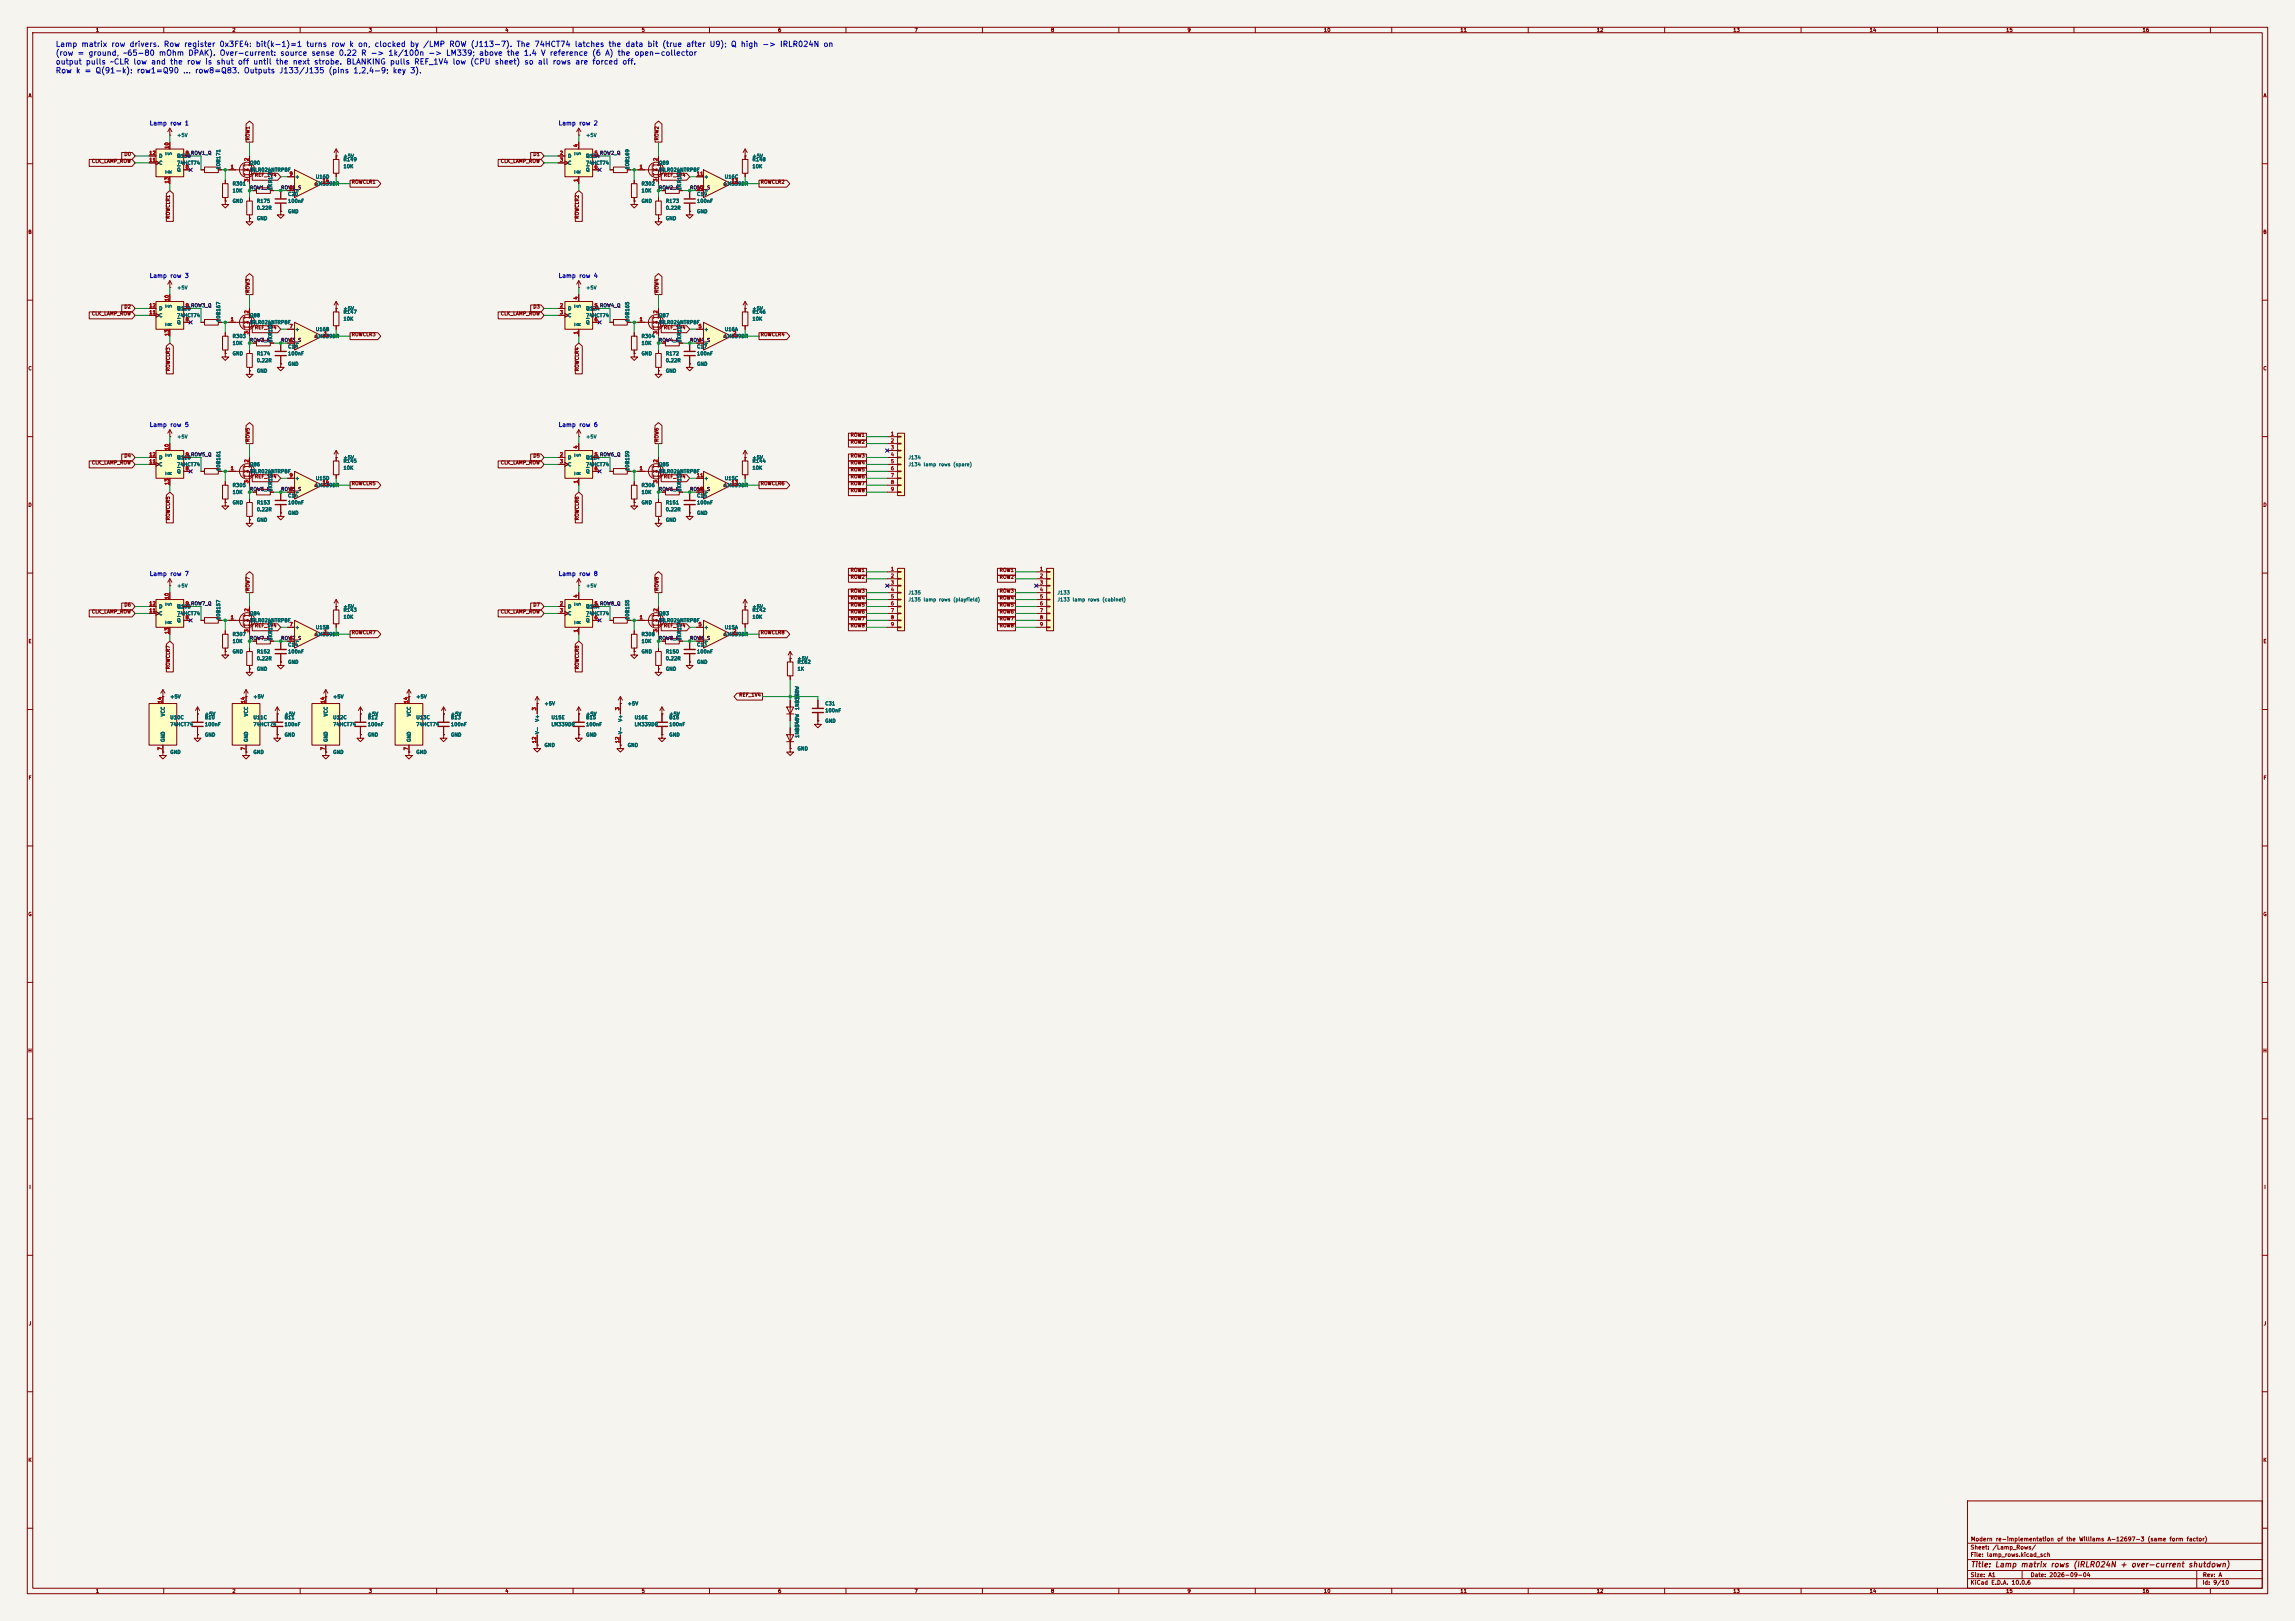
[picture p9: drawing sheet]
<svg xmlns="http://www.w3.org/2000/svg" width="841mm" height="594mm" viewBox="0 0 841 594" stroke-linecap="round" stroke-linejoin="round" font-family="sans-serif">
<defs><g id="words">
<g font-size="2" fill="#0000c2">
<text x="20.2" y="17.7">Lamp matrix row drivers. Row register 0x3FE4: bit(k-1)=1 turns row k on, clocked by /LMP ROW (J113-7). The 74HCT74 latches the data bit (true after U9); Q high -&gt; IRLR024N on</text>
<text x="20.2" y="20.9">(row = ground, ~65-80 mOhm DPAK). Over-current: source sense 0.22 R -&gt; 1k/100n -&gt; LM339; above the 1.4 V reference (6 A) the open-collector</text>
<text x="20.2" y="24.1">output pulls ~CLR low and the row is shut off until the next strobe. BLANKING pulls REF_1V4 low (CPU sheet) so all rows are forced off.</text>
<text x="20.2" y="27.3">Row k = Q(91-k): row1=Q90 ... row8=Q83. Outputs J133/J135 (pins 1,2,4-9; key 3).</text>
</g>
<text font-size="2" fill="#840000" x="722" y="574.8">Title: Lamp matrix rows (IRLR024N + over-current shutdown)</text>
<g font-size="1.6" fill="#0000c2">
<text x="54.7" y="46.3">Lamp row 1</text>
<text x="204.5" y="46.3">Lamp row 2</text>
<text x="54.7" y="102.2">Lamp row 3</text>
<text x="204.5" y="102.2">Lamp row 4</text>
<text x="54.7" y="156.8">Lamp row 5</text>
<text x="204.5" y="156.8">Lamp row 6</text>
<text x="54.7" y="211.4">Lamp row 7</text>
<text x="204.5" y="211.4">Lamp row 8</text>
</g>
<g font-size="1.5" fill="#840000">
<text x="721.9" y="568.1">Sheet: /Lamp_Rows/</text>
<text x="722" y="565.1">Modern re-implementation of the Williams A-12697-3 (same form factor)</text>
<text x="721.9" y="570.8">File: lamp_rows.kicad_sch</text>
<text x="721.9" y="581">KiCad E.D.A. 10.0.6</text>
<text x="721.9" y="578.2">Size: A1</text>
<text x="743.9" y="578.2">Date: 2026-09-04</text>
<text x="806.9" y="581">Id: 9/10</text>
<text x="807" y="578.2">Rev: A</text>
</g>
<g font-size="1.3" fill="#840000">
<text x="35" y="12">1</text>
<text x="85" y="12">2</text>
<text x="135" y="12">3</text>
<text x="185" y="12">4</text>
<text x="235" y="12">5</text>
<text x="285" y="12">6</text>
<text x="335" y="12">7</text>
<text x="385" y="12">8</text>
<text x="435" y="12">9</text>
<text x="485" y="12">10</text>
<text x="535" y="12">11</text>
<text x="585" y="12">12</text>
<text x="635" y="12">13</text>
<text x="685" y="12">14</text>
<text x="735" y="12">15</text>
<text x="785" y="12">16</text>
<text x="10.3" y="36">A</text>
<text x="829.3" y="36">A</text>
<text x="91.8" y="51.6" transform="rotate(-90 91.8 51.6)">ROW1</text>
<text x="241.6" y="51.6" transform="rotate(-90 241.6 51.6)">ROW2</text>
<text x="45.4" y="57.5">D0</text>
<text x="195.3" y="57.5">D1</text>
<text x="33.5" y="60">CLK_LAMP_ROW</text>
<text x="93.2" y="65.1">REF_1V4</text>
<text x="183.3" y="60">CLK_LAMP_ROW</text>
<text x="243.1" y="65.1">REF_1V4</text>
<text x="128.7" y="67.6">ROWCLR1</text>
<text x="278.6" y="67.6">ROWCLR2</text>
<text x="62.5" y="80.3" transform="rotate(-90 62.5 80.3)">ROWCLR1</text>
<text x="212.4" y="80.3" transform="rotate(-90 212.4 80.3)">ROWCLR2</text>
<text x="10.2" y="86">B</text>
<text x="829.2" y="86">B</text>
<text x="91.8" y="107.5" transform="rotate(-90 91.8 107.5)">ROW3</text>
<text x="241.6" y="107.5" transform="rotate(-90 241.6 107.5)">ROW4</text>
<text x="45.4" y="113.3">D2</text>
<text x="195.3" y="113.3">D3</text>
<text x="33.5" y="115.9">CLK_LAMP_ROW</text>
<text x="183.3" y="115.9">CLK_LAMP_ROW</text>
<text x="93.2" y="121">REF_1V4</text>
<text x="128.7" y="123.5">ROWCLR3</text>
<text x="243.1" y="121">REF_1V4</text>
<text x="278.6" y="123.5">ROWCLR4</text>
<text x="10.2" y="136">C</text>
<text x="62.5" y="136.2" transform="rotate(-90 62.5 136.2)">ROWCLR3</text>
<text x="212.4" y="136.2" transform="rotate(-90 212.4 136.2)">ROWCLR4</text>
<text x="829.2" y="136">C</text>
<text x="311.5" y="160.3">ROW1</text>
<text x="45.4" y="168">D4</text>
<text x="91.8" y="162.1" transform="rotate(-90 91.8 162.1)">ROW5</text>
<text x="195.3" y="168">D5</text>
<text x="241.6" y="162.1" transform="rotate(-90 241.6 162.1)">ROW6</text>
<text x="311.5" y="168">ROW3</text>
<text x="311.5" y="162.9">ROW2</text>
<text x="33.5" y="170.5">CLK_LAMP_ROW</text>
<text x="183.3" y="170.5">CLK_LAMP_ROW</text>
<text x="311.5" y="173">ROW5</text>
<text x="311.5" y="170.5">ROW4</text>
<text x="93.2" y="175.6">REF_1V4</text>
<text x="128.7" y="178.1">ROWCLR5</text>
<text x="243.1" y="175.6">REF_1V4</text>
<text x="278.6" y="178.1">ROWCLR6</text>
<text x="311.5" y="178.1">ROW7</text>
<text x="311.5" y="175.6">ROW6</text>
<text x="10.2" y="186">D</text>
<text x="311.5" y="180.7">ROW8</text>
<text x="829.2" y="186">D</text>
<text x="62.5" y="190.8" transform="rotate(-90 62.5 190.8)">ROWCLR5</text>
<text x="212.4" y="190.8" transform="rotate(-90 212.4 190.8)">ROWCLR6</text>
<text x="311.5" y="209.9">ROW1</text>
<text x="366.1" y="209.9">ROW1</text>
<text x="311.5" y="212.4">ROW2</text>
<text x="366.1" y="212.4">ROW2</text>
<text x="91.8" y="216.7" transform="rotate(-90 91.8 216.7)">ROW7</text>
<text x="241.6" y="216.7" transform="rotate(-90 241.6 216.7)">ROW8</text>
<text x="311.5" y="220">ROW4</text>
<text x="311.5" y="217.5">ROW3</text>
<text x="366.1" y="220">ROW4</text>
<text x="366.1" y="217.5">ROW3</text>
<text x="33.5" y="225.1">CLK_LAMP_ROW</text>
<text x="45.4" y="222.6">D6</text>
<text x="183.3" y="225.1">CLK_LAMP_ROW</text>
<text x="195.3" y="222.6">D7</text>
<text x="311.5" y="227.6">ROW7</text>
<text x="311.5" y="225.1">ROW6</text>
<text x="311.5" y="222.6">ROW5</text>
<text x="366.1" y="222.6">ROW5</text>
<text x="366.1" y="227.6">ROW7</text>
<text x="366.1" y="225.1">ROW6</text>
<text x="93.2" y="230.2">REF_1V4</text>
<text x="128.7" y="232.7">ROWCLR7</text>
<text x="243.1" y="230.2">REF_1V4</text>
<text x="278.6" y="232.7">ROWCLR8</text>
<text x="311.5" y="230.2">ROW8</text>
<text x="366.1" y="230.2">ROW8</text>
<text x="10.3" y="236">E</text>
<text x="829.3" y="236">E</text>
<text x="62.5" y="245.4" transform="rotate(-90 62.5 245.4)">ROWCLR7</text>
<text x="212.4" y="245.4" transform="rotate(-90 212.4 245.4)">ROWCLR8</text>
<text x="270.7" y="255.6">REF_1V4</text>
<text x="10.3" y="286">F</text>
<text x="829.3" y="286">F</text>
<text x="10.2" y="336">G</text>
<text x="829.2" y="336">G</text>
<text x="10.2" y="386">H</text>
<text x="829.2" y="386">H</text>
<text x="10.6" y="436">I</text>
<text x="829.6" y="436">I</text>
<text x="10.4" y="486">J</text>
<text x="829.4" y="486">J</text>
<text x="10.2" y="536">K</text>
<text x="829.2" y="536">K</text>
<text x="35" y="584">1</text>
<text x="85" y="584">2</text>
<text x="135" y="584">3</text>
<text x="185" y="584">4</text>
<text x="235" y="584">5</text>
<text x="285" y="584">6</text>
<text x="335" y="584">7</text>
<text x="385" y="584">8</text>
<text x="435" y="584">9</text>
<text x="485" y="584">10</text>
<text x="535" y="584">11</text>
<text x="585" y="584">12</text>
<text x="635" y="584">13</text>
<text x="685" y="584">14</text>
<text x="735" y="584">15</text>
<text x="785" y="584">16</text>
</g>
<g font-size="1.3" fill="#006464">
<text x="64.8" y="50.5">+5V</text>
<text x="214.6" y="50.5">+5V</text>
<text x="58.1" y="58.1">D</text>
<text x="63.2" y="57.1" transform="rotate(-90 63.2 57.1)">S</text>
<text x="64.7" y="58.1">Q</text>
<text x="64.8" y="58.1">U13B</text>
<text x="81" y="59.7" transform="rotate(-90 81 59.7)">R171</text>
<text x="125.7" y="59.4">R149</text>
<text x="125.7" y="58.1">+5V</text>
<text x="208" y="58.1">D</text>
<text x="213.1" y="57.1" transform="rotate(-90 213.1 57.1)">S</text>
<text x="214.6" y="58.1">Q</text>
<text x="214.6" y="58.1">U13A</text>
<text x="230.8" y="59.7" transform="rotate(-90 230.8 59.7)">R169</text>
<text x="275.6" y="58.1">+5V</text>
<text x="275.6" y="59.4">R148</text>
<text x="58.1" y="60.7">C</text>
<text x="63.2" y="63.8" transform="rotate(-90 63.2 63.8)">R</text>
<text x="64.7" y="63.2">Q</text>
<text x="64.8" y="60.7">74HCT74</text>
<text x="81" y="62.2" transform="rotate(-90 81 62.2)">100</text>
<text x="91.4" y="60.7">Q90</text>
<text x="91.4" y="63.2">IRLR024NTRPBF</text>
<text x="108.1" y="65.7">+</text>
<text x="115.6" y="65.7">U16D</text>
<text x="125.7" y="61.9">10K</text>
<text x="208" y="60.7">C</text>
<text x="213.1" y="63.8" transform="rotate(-90 213.1 63.8)">R</text>
<text x="214.6" y="63.2">Q</text>
<text x="214.6" y="60.7">74HCT74</text>
<text x="230.8" y="62.2" transform="rotate(-90 230.8 62.2)">100</text>
<text x="241.3" y="60.7">Q89</text>
<text x="241.3" y="63.2">IRLR024NTRPBF</text>
<text x="257.9" y="65.7">+</text>
<text x="265.4" y="65.7">U16C</text>
<text x="275.6" y="61.9">10K</text>
<text x="85.1" y="68.3">R301</text>
<text x="85.1" y="70.8">10K</text>
<text x="100" y="69.9" transform="rotate(-90 100 69.9)">1KR170</text>
<text x="108.1" y="70.8">-</text>
<text x="115.6" y="68.3">LM339DR</text>
<text x="234.9" y="68.3">R302</text>
<text x="234.9" y="70.8">10K</text>
<text x="249.9" y="69.9" transform="rotate(-90 249.9 69.9)">1KR168</text>
<text x="257.9" y="70.8">-</text>
<text x="265.4" y="68.3">LM339DR</text>
<text x="85.1" y="74.6">GND</text>
<text x="94" y="74.6">R175</text>
<text x="94" y="77.2">0.22R</text>
<text x="105.4" y="72.1">C20</text>
<text x="105.4" y="74.6">100nF</text>
<text x="234.9" y="74.6">GND</text>
<text x="243.8" y="74.6">R173</text>
<text x="243.8" y="77.2">0.22R</text>
<text x="255.3" y="72.1">C19</text>
<text x="255.3" y="74.6">100nF</text>
<text x="94" y="81">GND</text>
<text x="105.4" y="78.4">GND</text>
<text x="243.8" y="81">GND</text>
<text x="255.3" y="78.4">GND</text>
<text x="64.8" y="106.4">+5V</text>
<text x="214.6" y="106.4">+5V</text>
<text x="58.1" y="114">D</text>
<text x="63.2" y="112.9" transform="rotate(-90 63.2 112.9)">S</text>
<text x="64.7" y="114">Q</text>
<text x="64.8" y="114">U12B</text>
<text x="125.7" y="114">+5V</text>
<text x="208" y="114">D</text>
<text x="213.1" y="112.9" transform="rotate(-90 213.1 112.9)">S</text>
<text x="214.6" y="114">Q</text>
<text x="214.6" y="114">U12A</text>
<text x="275.6" y="114">+5V</text>
<text x="58.1" y="116.5">C</text>
<text x="63.2" y="119.7" transform="rotate(-90 63.2 119.7)">R</text>
<text x="64.7" y="119.1">Q</text>
<text x="64.8" y="116.5">74HCT74</text>
<text x="81" y="118.1" transform="rotate(-90 81 118.1)">100</text>
<text x="81" y="115.6" transform="rotate(-90 81 115.6)">R167</text>
<text x="91.4" y="116.5">Q88</text>
<text x="91.4" y="119.1">IRLR024NTRPBF</text>
<text x="125.7" y="115.3">R147</text>
<text x="125.7" y="117.8">10K</text>
<text x="208" y="116.5">C</text>
<text x="213.1" y="119.7" transform="rotate(-90 213.1 119.7)">R</text>
<text x="214.6" y="119.1">Q</text>
<text x="214.6" y="116.5">74HCT74</text>
<text x="230.8" y="118.1" transform="rotate(-90 230.8 118.1)">100</text>
<text x="230.8" y="115.6" transform="rotate(-90 230.8 115.6)">R165</text>
<text x="241.3" y="116.5">Q87</text>
<text x="241.3" y="119.1">IRLR024NTRPBF</text>
<text x="275.6" y="115.3">R146</text>
<text x="275.6" y="117.8">10K</text>
<text x="85.1" y="124.2">R303</text>
<text x="100" y="125.7" transform="rotate(-90 100 125.7)">1KR166</text>
<text x="108.1" y="121.6">+</text>
<text x="115.6" y="121.6">U16B</text>
<text x="115.6" y="124.2">LM339DR</text>
<text x="234.9" y="124.2">R304</text>
<text x="249.9" y="125.7" transform="rotate(-90 249.9 125.7)">1KR164</text>
<text x="257.9" y="121.6">+</text>
<text x="265.4" y="121.6">U16A</text>
<text x="265.4" y="124.2">LM339DR</text>
<text x="85.1" y="130.5">GND</text>
<text x="85.1" y="126.7">10K</text>
<text x="94" y="130.5">R174</text>
<text x="105.4" y="128">C18</text>
<text x="105.4" y="130.5">100nF</text>
<text x="108.1" y="126.7">-</text>
<text x="234.9" y="126.7">10K</text>
<text x="234.9" y="130.5">GND</text>
<text x="243.8" y="130.5">R172</text>
<text x="255.3" y="128">C17</text>
<text x="255.3" y="130.5">100nF</text>
<text x="257.9" y="126.7">-</text>
<text x="94" y="133">0.22R</text>
<text x="94" y="136.9">GND</text>
<text x="105.4" y="134.3">GND</text>
<text x="243.8" y="136.9">GND</text>
<text x="243.8" y="133">0.22R</text>
<text x="255.3" y="134.3">GND</text>
<text x="64.8" y="161">+5V</text>
<text x="214.6" y="161">+5V</text>
<text x="63.2" y="167.6" transform="rotate(-90 63.2 167.6)">S</text>
<text x="213.1" y="167.6" transform="rotate(-90 213.1 167.6)">S</text>
<text x="58.1" y="171.1">C</text>
<text x="58.1" y="168.6">D</text>
<text x="64.7" y="173.7">Q</text>
<text x="64.7" y="168.6">Q</text>
<text x="64.8" y="168.6">U11B</text>
<text x="64.8" y="171.1">74HCT74</text>
<text x="81" y="172.7" transform="rotate(-90 81 172.7)">100</text>
<text x="81" y="170.2" transform="rotate(-90 81 170.2)">R161</text>
<text x="91.4" y="171.1">Q86</text>
<text x="91.4" y="173.7">IRLR024NTRPBF</text>
<text x="125.7" y="168.6">+5V</text>
<text x="125.7" y="169.9">R145</text>
<text x="125.7" y="172.4">10K</text>
<text x="208" y="168.6">D</text>
<text x="208" y="171.1">C</text>
<text x="214.6" y="168.6">Q</text>
<text x="214.6" y="173.7">Q</text>
<text x="214.6" y="168.6">U11A</text>
<text x="214.6" y="171.1">74HCT74</text>
<text x="230.8" y="172.7" transform="rotate(-90 230.8 172.7)">100</text>
<text x="230.8" y="170.2" transform="rotate(-90 230.8 170.2)">R159</text>
<text x="241.3" y="171.1">Q85</text>
<text x="241.3" y="173.7">IRLR024NTRPBF</text>
<text x="275.6" y="168.6">+5V</text>
<text x="275.6" y="169.9">R144</text>
<text x="275.6" y="172.4">10K</text>
<text x="332.7" y="168.6">J134</text>
<text x="332.7" y="171.1">J134 lamp rows (spare)</text>
<text x="63.2" y="174.3" transform="rotate(-90 63.2 174.3)">R</text>
<text x="85.1" y="178.8">R305</text>
<text x="108.1" y="176.2">+</text>
<text x="115.6" y="176.2">U15D</text>
<text x="115.6" y="178.8">LM339DR</text>
<text x="213.1" y="174.3" transform="rotate(-90 213.1 174.3)">R</text>
<text x="234.9" y="178.8">R306</text>
<text x="257.9" y="176.2">+</text>
<text x="265.4" y="176.2">U15C</text>
<text x="265.4" y="178.8">LM339DR</text>
<text x="85.1" y="185.1">GND</text>
<text x="85.1" y="181.3">10K</text>
<text x="94" y="185.1">R153</text>
<text x="100" y="180.4" transform="rotate(-90 100 180.4)">1KR160</text>
<text x="105.4" y="182.6">C16</text>
<text x="105.4" y="185.1">100nF</text>
<text x="108.1" y="181.3">-</text>
<text x="234.9" y="185.1">GND</text>
<text x="234.9" y="181.3">10K</text>
<text x="243.8" y="185.1">R151</text>
<text x="249.9" y="180.4" transform="rotate(-90 249.9 180.4)">1KR158</text>
<text x="255.3" y="182.6">C15</text>
<text x="255.3" y="185.1">100nF</text>
<text x="257.9" y="181.3">-</text>
<text x="94" y="187.7">0.22R</text>
<text x="94" y="191.5">GND</text>
<text x="105.4" y="188.9">GND</text>
<text x="243.8" y="187.7">0.22R</text>
<text x="243.8" y="191.5">GND</text>
<text x="255.3" y="188.9">GND</text>
<text x="64.8" y="215.6">+5V</text>
<text x="214.6" y="215.6">+5V</text>
<text x="332.7" y="218.1">J135</text>
<text x="332.7" y="220.7">J135 lamp rows (playfield)</text>
<text x="387.3" y="218.1">J133</text>
<text x="387.3" y="220.7">J133 lamp rows (cabinet)</text>
<text x="58.1" y="225.8">C</text>
<text x="58.1" y="223.2">D</text>
<text x="63.2" y="222.2" transform="rotate(-90 63.2 222.2)">S</text>
<text x="64.7" y="223.2">Q</text>
<text x="64.8" y="223.2">U10B</text>
<text x="64.8" y="225.8">74HCT74</text>
<text x="81" y="227.3" transform="rotate(-90 81 227.3)">100</text>
<text x="81" y="224.8" transform="rotate(-90 81 224.8)">R157</text>
<text x="91.4" y="225.8">Q84</text>
<text x="125.7" y="224.5">R143</text>
<text x="125.7" y="227">10K</text>
<text x="125.7" y="223.2">+5V</text>
<text x="208" y="223.2">D</text>
<text x="208" y="225.8">C</text>
<text x="213.1" y="222.2" transform="rotate(-90 213.1 222.2)">S</text>
<text x="214.6" y="223.2">Q</text>
<text x="214.6" y="223.2">U10A</text>
<text x="214.6" y="225.8">74HCT74</text>
<text x="230.8" y="227.3" transform="rotate(-90 230.8 227.3)">100</text>
<text x="230.8" y="224.8" transform="rotate(-90 230.8 224.8)">R155</text>
<text x="241.3" y="225.8">Q83</text>
<text x="275.6" y="223.2">+5V</text>
<text x="275.6" y="224.5">R142</text>
<text x="275.6" y="227">10K</text>
<text x="63.2" y="228.9" transform="rotate(-90 63.2 228.9)">R</text>
<text x="64.7" y="228.3">Q</text>
<text x="85.1" y="233.4">R307</text>
<text x="91.4" y="228.3">IRLR024NTRPBF</text>
<text x="108.1" y="230.8">+</text>
<text x="115.6" y="230.8">U15B</text>
<text x="115.6" y="233.4">LM339DR</text>
<text x="213.1" y="228.9" transform="rotate(-90 213.1 228.9)">R</text>
<text x="214.6" y="228.3">Q</text>
<text x="234.9" y="233.4">R308</text>
<text x="241.3" y="228.3">IRLR024NTRPBF</text>
<text x="257.9" y="230.8">+</text>
<text x="265.4" y="230.8">U15A</text>
<text x="265.4" y="233.4">LM339DR</text>
<text x="85.1" y="239.7">GND</text>
<text x="85.1" y="235.9">10K</text>
<text x="94" y="239.7">R152</text>
<text x="100" y="235" transform="rotate(-90 100 235)">1KR156</text>
<text x="105.4" y="237.2">C14</text>
<text x="105.4" y="239.7">100nF</text>
<text x="108.1" y="235.9">-</text>
<text x="234.9" y="239.7">GND</text>
<text x="234.9" y="235.9">10K</text>
<text x="243.8" y="239.7">R150</text>
<text x="249.9" y="235" transform="rotate(-90 249.9 235)">1KR154</text>
<text x="255.3" y="237.2">C13</text>
<text x="255.3" y="239.7">100nF</text>
<text x="257.9" y="235.9">-</text>
<text x="94" y="242.3">0.22R</text>
<text x="105.4" y="243.5">GND</text>
<text x="243.8" y="242.3">0.22R</text>
<text x="255.3" y="243.5">GND</text>
<text x="292.1" y="242.3">+5V</text>
<text x="292.1" y="243.5">R162</text>
<text x="94" y="246.1">GND</text>
<text x="243.8" y="246.1">GND</text>
<text x="292.1" y="246.1">1K</text>
<text x="62.2" y="256.2">+5V</text>
<text x="92.7" y="256.2">+5V</text>
<text x="121.9" y="256.2">+5V</text>
<text x="152.4" y="256.2">+5V</text>
<text x="293.1" y="257.8" transform="rotate(-90 293.1 257.8)">D33</text>
<text x="60.7" y="262.7" transform="rotate(-90 60.7 262.7)">VCC</text>
<text x="62.2" y="263.9">U10C</text>
<text x="74.9" y="263.9">B10</text>
<text x="74.9" y="262.6">+5V</text>
<text x="91.1" y="262.7" transform="rotate(-90 91.1 262.7)">VCC</text>
<text x="92.7" y="263.9">U11C</text>
<text x="104.1" y="263.9">B11</text>
<text x="104.1" y="262.6">+5V</text>
<text x="120.3" y="262.7" transform="rotate(-90 120.3 262.7)">VCC</text>
<text x="121.9" y="263.9">U12C</text>
<text x="134.6" y="262.6">+5V</text>
<text x="134.6" y="263.9">B12</text>
<text x="150.8" y="262.7" transform="rotate(-90 150.8 262.7)">VCC</text>
<text x="152.4" y="263.9">U13C</text>
<text x="165.1" y="262.6">+5V</text>
<text x="165.1" y="263.9">B13</text>
<text x="199.4" y="258.8">+5V</text>
<text x="201.9" y="263.9">U15E</text>
<text x="214.6" y="262.6">+5V</text>
<text x="214.6" y="263.9">B15</text>
<text x="229.9" y="258.8">+5V</text>
<text x="232.4" y="263.9">U16E</text>
<text x="245.1" y="263.9">B16</text>
<text x="245.1" y="262.6">+5V</text>
<text x="293.1" y="260.4" transform="rotate(-90 293.1 260.4)">1N4148W</text>
<text x="302.2" y="258.8">C31</text>
<text x="302.2" y="261.3">100nF</text>
<text x="62.2" y="266.4">74HCT74</text>
<text x="74.9" y="266.4">100nF</text>
<text x="92.7" y="266.4">74HCT74</text>
<text x="104.1" y="266.4">100nF</text>
<text x="121.9" y="266.4">74HCT74</text>
<text x="134.6" y="266.4">100nF</text>
<text x="152.4" y="266.4">74HCT74</text>
<text x="165.1" y="266.4">100nF</text>
<text x="197.8" y="269.1" transform="rotate(-90 197.8 269.1)">V-</text>
<text x="197.8" y="264.6" transform="rotate(-90 197.8 264.6)">V+</text>
<text x="201.9" y="266.4">LM339DR</text>
<text x="214.6" y="266.4">100nF</text>
<text x="228.3" y="269.1" transform="rotate(-90 228.3 269.1)">V-</text>
<text x="228.3" y="264.6" transform="rotate(-90 228.3 264.6)">V+</text>
<text x="232.4" y="266.4">LM339DR</text>
<text x="245.1" y="266.4">100nF</text>
<text x="293.1" y="268" transform="rotate(-90 293.1 268)">D348W</text>
<text x="302.2" y="265.1">GND</text>
<text x="60.7" y="272.1" transform="rotate(-90 60.7 272.1)">GND</text>
<text x="74.9" y="270.2">GND</text>
<text x="91.1" y="272.1" transform="rotate(-90 91.1 272.1)">GND</text>
<text x="104.1" y="270.2">GND</text>
<text x="120.3" y="272.1" transform="rotate(-90 120.3 272.1)">GND</text>
<text x="134.6" y="270.2">GND</text>
<text x="150.8" y="272.1" transform="rotate(-90 150.8 272.1)">GND</text>
<text x="165.1" y="270.2">GND</text>
<text x="199.4" y="274">GND</text>
<text x="214.6" y="270.2">GND</text>
<text x="229.9" y="274">GND</text>
<text x="245.1" y="270.2">GND</text>
<text x="292.1" y="275.3">GND</text>
<text x="293.1" y="270.5" transform="rotate(-90 293.1 270.5)">1N41</text>
<text x="62.2" y="276.6">GND</text>
<text x="92.7" y="276.6">GND</text>
<text x="121.9" y="276.6">GND</text>
<text x="152.4" y="276.6">GND</text>
</g>
<g font-size="1.3" fill="#a90000">
<text x="54.5" y="59.6">11</text>
<text x="54.5" y="57">12</text>
<text x="62.1" y="54.7" transform="rotate(-90 62.1 54.7)">10</text>
<text x="67.8" y="57">9 ROW1_Q</text>
<text x="67.8" y="57">9</text>
<text x="91.3" y="59.2" transform="rotate(-90 91.3 59.2)">2</text>
<text x="205" y="57">2</text>
<text x="205" y="59.6">3</text>
<text x="212" y="54.1" transform="rotate(-90 212 54.1)">4</text>
<text x="217.7" y="57">5 ROW2_Q</text>
<text x="217.7" y="57">5</text>
<text x="241.2" y="59.2" transform="rotate(-90 241.2 59.2)">2</text>
<text x="67.8" y="62.1">8</text>
<text x="84.4" y="62.1">1</text>
<text x="105.9" y="64.6">9</text>
<text x="217.7" y="62.1">6</text>
<text x="234.2" y="62.1">1</text>
<text x="255.2" y="64.6">11</text>
<text x="62.1" y="67.4" transform="rotate(-90 62.1 67.4)">13</text>
<text x="91.3" y="66.8" transform="rotate(-90 91.3 66.8)">3</text>
<text x="105.9" y="69.7">8</text>
<text x="118" y="67.2">14</text>
<text x="212" y="66.8" transform="rotate(-90 212 66.8)">1</text>
<text x="241.2" y="66.8" transform="rotate(-90 241.2 66.8)">3</text>
<text x="255.2" y="69.7">10</text>
<text x="267.9" y="67.2">13</text>
<text x="54.5" y="112.9">12</text>
<text x="62.1" y="110.6" transform="rotate(-90 62.1 110.6)">10</text>
<text x="67.8" y="112.9">9 ROW3_Q</text>
<text x="67.8" y="112.9">9</text>
<text x="205" y="112.9">2</text>
<text x="212" y="110" transform="rotate(-90 212 110)">4</text>
<text x="217.7" y="112.9">5 ROW4_Q</text>
<text x="217.7" y="112.9">5</text>
<text x="54.5" y="115.4">11</text>
<text x="67.8" y="118">8</text>
<text x="84.4" y="118">1</text>
<text x="91.3" y="115" transform="rotate(-90 91.3 115)">2</text>
<text x="205" y="115.4">3</text>
<text x="217.7" y="118">6</text>
<text x="234.2" y="118">1</text>
<text x="241.2" y="115" transform="rotate(-90 241.2 115)">2</text>
<text x="62.1" y="123.3" transform="rotate(-90 62.1 123.3)">13</text>
<text x="91.3" y="122.7" transform="rotate(-90 91.3 122.7)">3</text>
<text x="105.9" y="125.6">6</text>
<text x="105.9" y="120.5">7</text>
<text x="118.6" y="123.1">1</text>
<text x="212" y="122.7" transform="rotate(-90 212 122.7)">1</text>
<text x="241.2" y="122.7" transform="rotate(-90 241.2 122.7)">3</text>
<text x="255.8" y="125.6">4</text>
<text x="255.8" y="120.5">5</text>
<text x="268.5" y="123.1">2</text>
<text x="326.3" y="159.9">1</text>
<text x="54.5" y="167.5">12</text>
<text x="62.1" y="165.2" transform="rotate(-90 62.1 165.2)">10</text>
<text x="67.8" y="167.5">9 ROW5_Q</text>
<text x="67.8" y="167.5">9</text>
<text x="205" y="167.5">2</text>
<text x="212" y="164.6" transform="rotate(-90 212 164.6)">4</text>
<text x="217.7" y="167.5">5 ROW6_Q</text>
<text x="217.7" y="167.5">5</text>
<text x="326.3" y="162.4">2</text>
<text x="326.3" y="165">3</text>
<text x="326.3" y="167.5">4</text>
<text x="54.5" y="170">11</text>
<text x="67.8" y="172.6">8</text>
<text x="84.4" y="172.6">1</text>
<text x="91.3" y="169.6" transform="rotate(-90 91.3 169.6)">2</text>
<text x="205" y="170">3</text>
<text x="217.7" y="172.6">6</text>
<text x="234.2" y="172.6">1</text>
<text x="241.2" y="169.6" transform="rotate(-90 241.2 169.6)">2</text>
<text x="326.3" y="170">5</text>
<text x="326.3" y="172.6">6</text>
<text x="62.1" y="177.9" transform="rotate(-90 62.1 177.9)">13</text>
<text x="91.3" y="177.3" transform="rotate(-90 91.3 177.3)">3</text>
<text x="105.9" y="175.1">9</text>
<text x="118" y="177.7">14</text>
<text x="212" y="177.3" transform="rotate(-90 212 177.3)">1</text>
<text x="241.2" y="177.3" transform="rotate(-90 241.2 177.3)">3</text>
<text x="255.2" y="175.1">11</text>
<text x="267.9" y="177.7">13</text>
<text x="326.3" y="175.1">7</text>
<text x="326.3" y="177.7">8</text>
<text x="105.9" y="180.2">8</text>
<text x="255.2" y="180.2">10</text>
<text x="326.3" y="180.2">9</text>
<text x="326.3" y="209.4">1</text>
<text x="380.9" y="209.4">1</text>
<text x="326.3" y="212">2</text>
<text x="326.3" y="214.5">3</text>
<text x="380.9" y="212">2</text>
<text x="380.9" y="214.5">3</text>
<text x="62.1" y="219.8" transform="rotate(-90 62.1 219.8)">10</text>
<text x="212" y="219.2" transform="rotate(-90 212 219.2)">4</text>
<text x="326.3" y="217">4</text>
<text x="326.3" y="219.6">5</text>
<text x="380.9" y="217">4</text>
<text x="380.9" y="219.6">5</text>
<text x="54.5" y="224.7">11</text>
<text x="54.5" y="222.1">12</text>
<text x="67.8" y="227.2">8</text>
<text x="67.8" y="222.1">9 ROW7_Q</text>
<text x="67.8" y="222.1">9</text>
<text x="84.4" y="227.2">1</text>
<text x="91.3" y="224.3" transform="rotate(-90 91.3 224.3)">2</text>
<text x="205" y="222.1">2</text>
<text x="205" y="224.7">3</text>
<text x="217.7" y="222.1">5 ROW8_Q</text>
<text x="217.7" y="227.2">6</text>
<text x="217.7" y="222.1">5</text>
<text x="234.2" y="227.2">1</text>
<text x="241.2" y="224.3" transform="rotate(-90 241.2 224.3)">2</text>
<text x="326.3" y="222.1">6</text>
<text x="326.3" y="224.7">7</text>
<text x="326.3" y="227.2">8</text>
<text x="380.9" y="222.1">6</text>
<text x="380.9" y="224.7">7</text>
<text x="380.9" y="227.2">8</text>
<text x="62.1" y="232.5" transform="rotate(-90 62.1 232.5)">13</text>
<text x="91.3" y="231.9" transform="rotate(-90 91.3 231.9)">3</text>
<text x="105.9" y="229.7">7</text>
<text x="118.6" y="232.3">1</text>
<text x="212" y="231.9" transform="rotate(-90 212 231.9)">1</text>
<text x="241.2" y="231.9" transform="rotate(-90 241.2 231.9)">3</text>
<text x="255.8" y="229.7">5</text>
<text x="268.5" y="232.3">2</text>
<text x="326.3" y="229.7">9</text>
<text x="380.9" y="229.7">9</text>
<text x="105.9" y="234.8">6</text>
<text x="255.8" y="234.8">4</text>
<text x="59.6" y="257.9" transform="rotate(-90 59.6 257.9)">14</text>
<text x="90" y="257.9" transform="rotate(-90 90 257.9)">14</text>
<text x="119.2" y="257.9" transform="rotate(-90 119.2 257.9)">14</text>
<text x="149.7" y="257.9" transform="rotate(-90 149.7 257.9)">14</text>
<text x="196.7" y="260.4" transform="rotate(-90 196.7 260.4)">3</text>
<text x="227.2" y="260.4" transform="rotate(-90 227.2 260.4)">3</text>
<text x="59.6" y="275.1" transform="rotate(-90 59.6 275.1)">7</text>
<text x="90" y="275.1" transform="rotate(-90 90 275.1)">7</text>
<text x="119.2" y="275.1" transform="rotate(-90 119.2 275.1)">7</text>
<text x="149.7" y="275.1" transform="rotate(-90 149.7 275.1)">7</text>
<text x="196.7" y="272.5" transform="rotate(-90 196.7 272.5)">12</text>
<text x="227.2" y="272.5" transform="rotate(-90 227.2 272.5)">12</text>
</g>
<g font-size="1.3" fill="#0f0f0f">
<text x="91.4" y="69.7">ROW1_E</text>
<text x="102.8" y="69.7">ROW1_S</text>
<text x="241.3" y="69.7">ROW2_E</text>
<text x="252.7" y="69.7">ROW2_S</text>
<text x="91.4" y="125.6">ROW3_E</text>
<text x="102.8" y="125.6">ROW3_S</text>
<text x="241.3" y="125.6">ROW4_E</text>
<text x="252.7" y="125.6">ROW4_S</text>
<text x="91.4" y="180.2">ROW5_E</text>
<text x="102.8" y="180.2">ROW5_S</text>
<text x="241.3" y="180.2">ROW6_E</text>
<text x="252.7" y="180.2">ROW6_S</text>
<text x="91.4" y="234.8">ROW7_E</text>
<text x="102.8" y="234.8">ROW7_S</text>
<text x="241.3" y="234.8">ROW8_E</text>
<text x="252.7" y="234.8">ROW8_S</text>
</g>
</g></defs>
<path d="M0 0h841v594h-841z" fill="#f5f4ef" stroke="#f5f4ef" stroke-width=".37"/>
<g fill="none" stroke="#840000" stroke-width=".37">
<path d="M10 10h821v574h-821zM12 12h817v570h-817zM60 10v2M110 10v2M160 10v2M210 10v2M260 10v2M310 10v2M360 10v2M410 10v2M460 10v2M510 10v2"/>
<path d="M560 10v2M610 10v2M660 10v2M710 10v2M760 10v2M810 10v2M10 60h2M829 60h2M10 110h2M212.1 105.4h.1M212.1 102.9l-.8 1.2M212.1 102.9l.8 1.2"/>
<path d="M212.1 102.9v2.5M223.5 118.1h1.3M224.8 117.1h5.1v2h-5.1zM229.9 118.1h1.2M829 110h2M10 160h2M62.2 157.5l-.7 1.2M62.2 157.5l.8 1.2M62.2 157.5v2.5M212.1 157.5v2.5M212.1 157.5l-.8 1.2M212.1 157.5l.8 1.2"/>
<path d="M829 160h2M62.2 160h.1M212.1 160h.1M223.5 172.7h1.3M224.8 171.7h5.1v2h-5.1zM229.9 172.7h1.2M10 210h2M829 210h2M233.7 227.3h5.3M239 225.4v3.8M239.5 225.6h2.6v3.5h-2.6M239.5 227.3h1.8v5.1"/>
<path d="M239.5 225v1.1M239.5 226.8v1M239.5 228.6v1M241.3 222.2v3.4M241.7 226.9h.7M242.1 226.9l.3 .7h-.7zM10 260h2M227.3 257.8v3.8M829 260h2M227.3 269.2v3.8M242.6 261.6v2.8M242.6 266.4v2.8"/>
<path d="M10 310h2M829 310h2M10 360h2M829 360h2M10 410h2M829 410h2M10 460h2M829 460h2M10 510h2M829 510h2M10 560h2M721 550h108v32h-108z"/>
<path d="M829 560h2M721 578.5h108M721 575.5h108M721 571.5h108M721 565.5h108M741 575.5v3M805 575.5v6.5M60 582v2M110 582v2M160 582v2M210 582v2M260 582v2"/>
<path d="M310 582v2M360 582v2M410 582v2M460 582v2M510 582v2M560 582v2M610 582v2M660 582v2M710 582v2M760 582v2M810 582v2"/>
<circle cx="240.4" cy="227.3" r="2.79"/>
</g>
<g fill="#840000" stroke="#840000" stroke-width=".37">
<path d="M239.8 227.3l1-.4v.8z"/>
<circle cx="241.3" cy="225.6" r=".25"/>
<circle cx="241.3" cy="229.1" r=".25"/>
</g>
<path d="M240.5 264.7h4.1M240.5 266.2h4.1" fill="none" stroke="#840000" stroke-width=".51"/>
<path d="M207 165.1h10.2v10.2h-10.2z" fill="#ffffc2"/>
<g fill="none" stroke="#840000" stroke-width=".37">
<path d="M231.4 67.3h2v5.1h-2zM232.4 73.7v1.2h1.3l-1.3 1.3-1.3-1.3h1.3M232.4 73.7h.1M232.4 66v1.3M232.4 72.4v1.3M272 114.3h2.1v5.1h-2.1zM273 113h.1M273 110.5l-.7 1.3M273 110.5l.8 1.3M273 110.5v3.8M273 119.4v1.2M231.4 123.2h2v5.1h-2z"/>
<path d="M232.4 129.5v1.3h1.3l-1.3 1.3-1.3-1.3h1.3M232.4 129.5h.1M232.4 121.9v1.3M232.4 128.3v1.2M81.5 177.8h2.1v5.1h-2.1zM82.5 176.5v1.3M94 179.3h5.1v2.1h-5.1zM204.5 167.6h2.5M204.5 170.2h2.5M207 165.1h10.2v10.2h-10.2zM207 169.5l1.3 .7-1.3 .6M212.1 162.6v2.5"/>
<path d="M212.1 175.3v2.5M217.2 167.6h2.5M217.2 172.7h2.5M82.5 184.1v1.3h1.3l-1.3 1.3-1.2-1.3h1.2M82.5 184.1h.1M82.5 182.9v1.2M90.4 184.1h2.1v5.1h-2.1zM91.4 182.9v1.2M91.4 189.2v1.3M92.7 180.3h1.3M99.1 180.3h1.2"/>
</g>
<path d="M210.6 166.3v1M210.6 173v1M214.9 171.3h1" fill="none" stroke="#006464" stroke-width=".37"/>
<path d="M257.8 118.1l10.2 5.1-10.2 5.1z" fill="#ffffc2"/>
<g fill="none" stroke="#840000" stroke-width=".37">
<path d="M240.3 73.7h2v5h-2zM241.3 72.4v1.3M241.3 78.7v1.3M252.7 77.5v1.2h1.3l-1.3 1.3-1.2-1.3h1.2M252.7 77.5h.1M252.7 69.8v2.8M252.7 74.7v2.8M241.3 80v1.3h1.3l-1.3 1.2-1.3-1.2h1.3M241.3 80h.1M233.7 118.1h5.3M239 116.2v3.8M239.5 116.3h2.6v3.6h-2.6"/>
<path d="M239.5 118.1h1.8v5.1M239.5 115.8v1M239.5 117.6v1M239.5 119.4v1M241.3 113v3.3M241.7 117.7h.7M242.1 117.7l.3 .7h-.7zM257.8 118.1l10.2 5.1-10.2 5.1zM81.5 123.2h2.1v5.1h-2.1zM82.5 129.5v1.3h1.3l-1.3 1.3-1.2-1.3h1.2M82.5 129.5h.1M82.5 121.9v1.3"/>
<path d="M82.5 128.3v1.2M90.4 129.5h2.1v5.1h-2.1zM91.4 135.9v1.3h1.3l-1.3 1.2-1.2-1.2h1.2M91.4 135.9h.1M91.4 128.3v1.2M91.4 134.6v1.3M242.6 125.7h1.2M243.8 124.7h5.1v2h-5.1zM248.9 125.7h1.3M255.3 125.7h2.5M255.3 120.6h2.5M265.2 123.7h.5l-.5-.5 .5-.5 .5 .5-.5 .5h.5"/>
<path d="M268 123.2h2.5M73.7 172.7h1.2M74.9 171.7h5.1v2h-5.1zM80 172.7h1.3"/>
<circle cx="240.4" cy="118.1" r="2.79"/>
</g>
<g fill="#840000" stroke="#840000" stroke-width=".37">
<path d="M239.8 118.1l1-.4v.8z"/>
<circle cx="241.3" cy="116.3" r=".25"/>
<circle cx="241.3" cy="119.9" r=".25"/>
</g>
<path d="M250.7 72.9h4.1M250.7 74.4h4.1" fill="none" stroke="#840000" stroke-width=".51"/>
<path d="M328.9 208.3h2.6v22.8h-2.6z" fill="#ffffc2"/>
<g fill="none" stroke="#840000" stroke-width=".37">
<path d="M325.1 209.5h3.8M325.1 212.1h3.8M325.1 214.6h3.8M325.1 217.2h3.8M325.1 219.7h3.8M328.9 208.3h2.6v22.8h-2.6zM328.9 209.4h1.3v.3h-1.3zM328.9 212h1.3v.2h-1.3zM328.9 214.5h1.3v.3h-1.3zM328.9 217h1.3v.3h-1.3zM328.9 219.6h1.3v.2h-1.3zM325.1 222.2h3.8"/>
<path d="M325.1 224.8h3.8M325.1 227.3h3.8M325.1 229.9h3.8M328.9 222.1h1.3v.3h-1.3zM328.9 224.7h1.3v.2h-1.3zM328.9 227.2h1.3v.3h-1.3zM328.9 229.7h1.3v.3h-1.3z"/>
</g>
<path d="M328.9 158.7h2.6v22.9h-2.6z" fill="#ffffc2"/>
<g fill="none" stroke="#840000" stroke-width=".37">
<path d="M328.9 158.7h2.6v22.9h-2.6zM328.9 159.9h1.3v.2h-1.3zM325.1 160h3.8M325.1 162.6h3.8M325.1 165.1h3.8M325.1 167.6h3.8M325.1 170.2h3.8M325.1 172.7h3.8M325.1 175.3h3.8M325.1 177.8h3.8M328.9 162.4h1.3v.3h-1.3zM328.9 165h1.3v.2h-1.3z"/>
<path d="M328.9 167.5h1.3v.3h-1.3zM328.9 170.1h1.3v.2h-1.3zM328.9 172.6h1.3v.2h-1.3zM328.9 175.1h1.3v.3h-1.3zM328.9 177.7h1.3v.2h-1.3zM325.1 180.3h3.8M328.9 180.2h1.3v.3h-1.3z"/>
</g>
<path d="M383.5 208.3h2.6v22.8h-2.6z" fill="#ffffc2"/>
<g fill="none" stroke="#840000" stroke-width=".37">
<path d="M379.7 209.5h3.8M379.7 212.1h3.8M379.7 214.6h3.8M379.7 217.2h3.8M379.7 219.7h3.8M383.5 208.3h2.6v22.8h-2.6zM383.5 209.4h1.3v.3h-1.3zM383.5 212h1.3v.2h-1.3zM383.5 214.5h1.3v.3h-1.3zM383.5 217h1.3v.3h-1.3zM383.5 219.6h1.3v.2h-1.3zM379.7 222.2h3.8"/>
<path d="M379.7 224.8h3.8M379.7 227.3h3.8M379.7 229.9h3.8M383.5 222.1h1.3v.3h-1.3zM383.5 224.7h1.3v.2h-1.3zM383.5 227.2h1.3v.3h-1.3zM383.5 229.7h1.3v.3h-1.3z"/>
</g>
<path d="M57.1 165.1h10.2v10.2h-10.2z" fill="#ffffc2"/>
<path d="M54.6 167.6h2.5M54.6 170.2h2.5M57.1 165.1h10.2v10.2h-10.2zM57.1 169.5l1.3 .7-1.3 .6M62.2 162.6v2.5M62.2 175.3v2.5M67.3 172.7h2.5M67.3 167.6h2.5M212.1 214.6h.1M212.1 212.1l-.8 1.3M212.1 212.1l.8 1.3M212.1 212.1v2.5" fill="none" stroke="#840000" stroke-width=".37"/>
<path d="M60.8 166.3v1M60.8 173v1M65 171.3h1.1" fill="none" stroke="#006464" stroke-width=".37"/>
<path d="M207 219.7h10.2v10.2h-10.2z" fill="#ffffc2"/>
<g fill="none" stroke="#840000" stroke-width=".37">
<path d="M102.9 133.3v1.3h1.2l-1.2 1.3-1.3-1.3h1.3M102.9 133.3h.1M102.9 125.7v2.8M102.9 130.6v2.7M83.8 172.7h5.4M89.2 170.8v3.8M89.7 170.9h2.5v3.6h-2.5M89.7 172.7h1.7v5.1M89.7 170.4v1M89.7 172.2v1M89.7 174v1M91.4 167.6v3.3"/>
<path d="M91.8 172.3h.8M92.2 172.3l.4 .7h-.8zM231.4 177.8h2v5.1h-2zM232.4 176.5v1.3M91.4 190.5v1.3h1.3l-1.3 1.2-1.2-1.2h1.2M91.4 190.5h.1M102.9 188v1.2h1.2l-1.2 1.3-1.3-1.3h1.3M102.9 188h.1M102.9 180.3v2.8M102.9 185.2v2.8M232.4 184.1v1.3h1.3l-1.3 1.3-1.3-1.3h1.3M232.4 184.1h.1"/>
<path d="M232.4 182.9v1.2M207 219.7h10.2v10.2h-10.2zM212.1 217.2v2.5M83.8 227.3h5.4M89.2 225.4v3.8M89.7 225.6h2.5v3.5h-2.5M89.7 227.3h1.7v5.1M89.7 225v1.1M89.7 226.8v1M89.7 228.6v1M91.4 222.2v3.4M91.8 226.9h.8"/>
<path d="M92.2 226.9l.4 .7h-.8zM204.5 222.2h2.5M204.5 224.8h2.5M207 224.2l1.3 .6-1.3 .6M212.1 229.9v2.5M217.2 222.2h2.5M217.2 227.3h2.5M223.5 227.3h1.3M224.8 226.3h5.1v2h-5.1zM229.9 227.3h1.2M252.7 234.9v2.8M252.7 239.8v2.8"/>
<path d="M289.6 238.8v3.8M289.6 238.8l-.8 1.2M289.6 238.8l.7 1.2M252.7 242.6v1.2h1.3l-1.3 1.3-1.2-1.3h1.2M252.7 242.6h.1M288.3 259.1h2.5l-1.2 2.5zM288.5 242.6h2.1v5h-2.1zM289.6 241.3h.1M289.6 247.6v1.3M289.6 256.5v7.7M299.7 256.5v2.8M288.3 261.6h2.5"/>
<path d="M299.7 261.4v2.8"/>
<circle cx="90.6" cy="172.7" r="2.79"/>
<circle cx="90.6" cy="227.3" r="2.79"/>
</g>
<path d="M210.6 221v.9M210.6 227.6v1M214.9 225.9h1" fill="none" stroke="#006464" stroke-width=".37"/>
<g fill="#840000" stroke="#840000" stroke-width=".37">
<path d="M89.9 227.3l1-.4v.8z"/>
<path d="M89.9 172.7l1-.4v.8z"/>
<circle cx="91.4" cy="225.6" r=".25"/>
<circle cx="91.4" cy="229.1" r=".25"/>
<circle cx="91.4" cy="170.9" r=".25"/>
<circle cx="91.4" cy="174.5" r=".25"/>
</g>
<path d="M100.8 128.8h4.1M100.8 130.3h4.1M100.8 183.4h4.1M100.8 184.9h4.1M250.7 238h4.1M250.7 239.5h4.1M297.7 259.6h4.1M297.7 261.1h4.1" fill="none" stroke="#840000" stroke-width=".51"/>
<path d="M107.9 172.7l10.2 5.1-10.2 5.1z" fill="#ffffc2"/>
<path d="M105.4 175.3h2.5M107.9 172.7l10.2 5.1-10.2 5.1zM115.3 178.3h.5l-.5-.5 .5-.5 .5 .5-.5 .5h.5M118.1 177.8h2.5M105.4 180.3h2.5" fill="none" stroke="#840000" stroke-width=".37"/>
<path d="M257.8 227.3l10.2 5.1-10.2 5.1z" fill="#ffffc2"/>
<g fill="none" stroke="#840000" stroke-width=".37">
<path d="M122.2 168.9h2v5.1h-2zM123.2 167.6h.1M123.2 165.1l-.8 1.3M123.2 165.1l.8 1.3M123.2 165.1v3.8M123.2 174v1.3M243.8 179.3h5.1v2.1h-5.1zM240.3 184.1h2v5.1h-2zM241.3 190.5v1.3h1.3l-1.3 1.2-1.3-1.2h1.3M241.3 190.5h.1M241.3 182.9v1.2M241.3 189.2v1.3"/>
<path d="M242.6 180.3h1.2M248.9 180.3h1.3M252.7 188v1.2h1.3l-1.3 1.3-1.2-1.3h1.2M252.7 188h.1M62.2 214.6h.1M62.2 212.1l-.7 1.3M62.2 212.1l.8 1.3M62.2 212.1v2.5M123.2 219.7v3.8M123.2 219.7l-.8 1.3M123.2 219.7l.8 1.3M273 219.7l-.7 1.3"/>
<path d="M273 219.7l.8 1.3M273 219.7v3.8M73.7 227.3h1.2M74.9 226.3h5.1v2h-5.1zM80 227.3h1.3M122.2 223.5h2v5.1h-2zM123.2 222.2h.1M123.2 228.6v1.3M232.4 238.8v1.2h1.3l-1.3 1.3-1.3-1.3h1.3M232.4 238.8h.1M240.3 238.8h2v5h-2zM241.3 237.5v1.3"/>
<path d="M255.3 234.9h2.5M255.3 229.9h2.5M257.8 227.3l10.2 5.1-10.2 5.1zM265.2 232.9h.5l-.5-.5 .5-.5 .5 .5-.5 .5h.5M268 232.4h2.5M272 223.5h2.1v5.1h-2.1zM273 222.2h.1M273 228.6v1.3M196.8 257.8h.1M196.8 255.3l-.7 1.2M196.8 255.3l.8 1.2M196.8 255.3v2.5"/>
<path d="M212.1 259.1l-.8 1.2M212.1 259.1l.8 1.2M212.1 259.1v2.5M227.3 257.8h.1M227.3 255.3l-.7 1.2M227.3 255.3l.8 1.2M227.3 255.3v2.5M241.3 245.1v1.3h1.3l-1.3 1.2-1.3-1.2h1.3M241.3 245.1h.1M241.3 243.8v1.3M242.6 259.1l-.8 1.2M242.6 259.1l.7 1.2"/>
<path d="M242.6 259.1v2.5M212.1 261.6h.1M242.6 261.6h.1"/>
</g>
<path d="M57.1 219.7h10.2v10.2h-10.2z" fill="#ffffc2"/>
<path d="M57.1 219.7h10.2v10.2h-10.2zM62.2 217.2v2.5M54.6 222.2h2.5M54.6 224.8h2.5M57.1 224.2l1.3 .6-1.3 .6M62.2 229.9v2.5M67.3 227.3h2.5M67.3 222.2h2.5" fill="none" stroke="#840000" stroke-width=".37"/>
<path d="M60.8 221v.9M60.8 227.6v1M65 225.9h1.1" fill="none" stroke="#006464" stroke-width=".37"/>
<path d="M257.8 172.7l10.2 5.1-10.2 5.1z" fill="#ffffc2"/>
<g fill="none" stroke="#840000" stroke-width=".37">
<path d="M90.4 73.7h2.1v5h-2.1zM91.4 72.4v1.3M91.4 78.7v1.3M91.4 80v1.3h1.3l-1.3 1.2-1.2-1.2h1.2M91.4 80h.1M240.3 129.5h2v5.1h-2zM241.3 135.9v1.3h1.3l-1.3 1.2-1.3-1.2h1.3M241.3 135.9h.1M241.3 128.3v1.2M241.3 134.6v1.3M252.7 133.3v1.3h1.3l-1.3 1.3-1.2-1.3h1.2M252.7 133.3h.1"/>
<path d="M252.7 125.7v2.8M252.7 130.6v2.7M233.7 172.7h5.3M239 170.8v3.8M239.5 170.9h2.6v3.6h-2.6M239.5 172.7h1.8v5.1M239.5 170.4v1M239.5 172.2v1M239.5 174v1M241.3 167.6v3.3M241.7 172.3h.7M242.1 172.3l.3 .7h-.7z"/>
<path d="M255.3 175.3h2.5M257.8 172.7l10.2 5.1-10.2 5.1zM265.2 178.3h.5l-.5-.5 .5-.5 .5 .5-.5 .5h.5M268 177.8h2.5M272 168.9h2.1v5.1h-2.1zM273 167.6h.1M273 165.1l-.7 1.3M273 165.1l.8 1.3M273 165.1v3.8M273 174v1.3M252.7 180.3v2.8M252.7 185.2v2.8"/>
<path d="M255.3 180.3h2.5M231.4 232.4h2v5.1h-2zM232.4 231.1v1.3M232.4 237.5v1.3M242.6 234.9h1.2M243.8 233.9h5.1v2.1h-5.1zM248.9 234.9h1.3M132.1 269.2v1.3h1.2l-1.2 1.3-1.3-1.3h1.3M132.1 269.2h.1M299.7 264.2v1.2h1.3l-1.3 1.3-1.3-1.3h1.3M299.7 264.2h.1"/>
<circle cx="240.4" cy="172.7" r="2.79"/>
</g>
<path d="M250.7 128.8h4.1M250.7 130.3h4.1M250.7 183.4h4.1M250.7 184.9h4.1" fill="none" stroke="#840000" stroke-width=".51"/>
<g fill="#840000" stroke="#840000" stroke-width=".37">
<path d="M239.8 172.7l1-.4v.8z"/>
<circle cx="241.3" cy="170.9" r=".25"/>
<circle cx="241.3" cy="174.5" r=".25"/>
</g>
<path d="M107.9 62.2l10.2 5.1-10.2 5.1z" fill="#ffffc2"/>
<g fill="none" stroke="#840000" stroke-width=".37">
<path d="M89.7 59.9v1.1M91.4 57.1v3.4M83.8 62.2h5.4M89.2 60.3v3.8M89.7 60.5h2.5v3.5h-2.5M89.7 62.2h1.7v5.1M89.7 61.7v1M89.7 63.5v1M91.8 61.8h.8M92.2 61.8l.4 .7h-.8zM92.7 69.8h1.3M94 68.8h5.1v2.1h-5.1z"/>
<path d="M99.1 69.8h1.2M102.9 77.5v1.2h1.2l-1.2 1.3-1.3-1.3h1.3M102.9 77.5h.1M102.9 69.8v2.8M102.9 74.7v2.8M105.4 69.8h2.5M105.4 64.8h2.5M107.9 62.2l10.2 5.1-10.2 5.1zM115.3 67.8h.5l-.5-.5 .5-.5 .5 .5-.5 .5h.5M118.1 67.3h2.5M196.8 257.8v3.8M162.6 269.2v1.3h1.2l-1.2 1.3-1.3-1.3h1.3"/>
<path d="M162.6 269.2h.1M196.8 273v1.3h1.3l-1.3 1.3-1.2-1.3h1.2M196.8 273h.1M196.8 269.2v3.8M212.1 269.2v1.3h1.3l-1.3 1.3-1.3-1.3h1.3M212.1 269.2h.1M212.1 261.6v2.8M212.1 266.4v2.8"/>
<circle cx="90.6" cy="62.2" r="2.79"/>
</g>
<path d="M100.8 72.9h4.1M100.8 74.4h4.1M210.1 264.7h4M210.1 266.2h4" fill="none" stroke="#840000" stroke-width=".51"/>
<g fill="#840000" stroke="#840000" stroke-width=".37">
<path d="M89.9 62.2l1-.4v.8z"/>
<circle cx="91.4" cy="60.5" r=".25"/>
<circle cx="91.4" cy="64" r=".25"/>
</g>
<path d="M144.8 257.8h10.1v15.2h-10.1z" fill="#ffffc2"/>
<g fill="none" stroke="#840000" stroke-width=".37">
<path d="M81.5 67.3h2.1v5.1h-2.1zM82.5 73.7v1.2h1.3l-1.3 1.3-1.2-1.3h1.2M82.5 73.7h.1M82.5 66v1.3M82.5 72.4v1.3M122.2 114.3h2v5.1h-2zM123.2 113h.1M123.2 110.5v3.8M123.2 119.4v1.2M123.2 110.5l-.8 1.3M123.2 110.5l.8 1.3M144.8 257.8h10.1v15.2h-10.1z"/>
<path d="M149.9 255.3h.1M149.9 252.7v5.1M149.9 252.7l-.8 1.3M149.9 252.7l.7 1.3M162.6 259.1l-.8 1.2M162.6 259.1l.7 1.2M162.6 259.1v5.3M149.9 275.6v1.3h1.2l-1.2 1.2-1.3-1.2h1.3M149.9 275.6h.1M149.9 273v2.6M162.6 261.6h.1M162.6 266.4v2.8"/>
<path d="M227.3 273v1.3h1.3l-1.3 1.3-1.2-1.3h1.2M227.3 273h.1M242.6 269.2v1.3h1.2l-1.2 1.3-1.3-1.3h1.3M242.6 269.2h.1M288.3 269.2h2.5l-1.2 2.6zM288.3 271.8h2.5M289.6 266.7v7.6"/>
</g>
<path d="M160.5 264.7h4.1M160.5 266.2h4.1" fill="none" stroke="#840000" stroke-width=".51"/>
<path d="M207 110.5h10.2v10.1h-10.2z" fill="#ffffc2"/>
<path d="M204.5 113h2.5M204.5 115.6h2.5M207 110.5h10.2v10.1h-10.2zM207 114.9l1.3 .7-1.3 .6M212.1 107.9v2.6M217.2 113h2.5M217.2 118.1h2.5M212.1 120.6v2.6" fill="none" stroke="#840000" stroke-width=".37"/>
<path d="M210.6 111.7v1M210.6 118.4v1M214.9 116.7h1" fill="none" stroke="#006464" stroke-width=".37"/>
<path d="M107.9 118.1l10.2 5.1-10.2 5.1z" fill="#ffffc2"/>
<g fill="none" stroke="#840000" stroke-width=".37">
<path d="M62.2 49.5h.1M62.2 47l-.7 1.3M62.2 47l.8 1.3M62.2 47v2.5M83.8 118.1h5.4M89.2 116.2v3.8M89.7 116.3h2.5v3.6h-2.5M89.7 118.1h1.7v5.1M89.7 115.8v1M89.7 117.6v1M89.7 119.4v1M91.4 113v3.3"/>
<path d="M91.8 117.7h.8M92.2 117.7l.4 .7h-.8zM107.9 118.1l10.2 5.1-10.2 5.1zM92.7 125.7h1.3M94 124.7h5.1v2h-5.1zM99.1 125.7h1.2M105.4 125.7h2.5M105.4 120.6h2.5M115.3 123.7h.5l-.5-.5 .5-.5 .5 .5-.5 .5h.5M118.1 123.2h2.5M289.6 274.3v1.3h1.2l-1.2 1.3-1.3-1.3h1.3M289.6 274.3h.1"/>
<circle cx="90.6" cy="118.1" r="2.79"/>
</g>
<g fill="#840000" stroke="#840000" stroke-width=".37">
<path d="M89.9 118.1l1-.4v.8z"/>
<circle cx="91.4" cy="116.3" r=".25"/>
<circle cx="91.4" cy="119.9" r=".25"/>
</g>
<path d="M57.1 54.6h10.2v10.2h-10.2z" fill="#ffffc2"/>
<g fill="none" stroke="#840000" stroke-width=".37">
<path d="M54.6 57.1h2.5M54.6 59.7h2.5M57.1 54.6h10.2v10.2h-10.2zM57.1 59.1l1.3 .6-1.3 .6M62.2 52.1v2.5M67.3 57.1h2.5M122.2 58.4h2v5.1h-2zM123.2 57.1v1.3M62.2 64.8v2.5M67.3 62.2h2.5M73.7 62.2h1.2M74.9 61.2h5.1v2h-5.1z"/>
<path d="M80 62.2h1.3M123.2 63.5v1.3M62.2 105.4h.1M62.2 102.9v2.5M62.2 102.9l-.7 1.2M62.2 102.9l.8 1.2M73.7 118.1h1.2M74.9 117.1h5.1v2h-5.1zM80 118.1h1.3"/>
</g>
<path d="M60.8 55.9v.9M60.8 62.5v1M65 60.8h1.1" fill="none" stroke="#006464" stroke-width=".37"/>
<path d="M57.1 110.5h10.2v10.1h-10.2z" fill="#ffffc2"/>
<g fill="none" stroke="#840000" stroke-width=".37">
<path d="M123.2 57.1h.1M123.2 54.6l-.8 1.3M123.2 54.6l.8 1.3M123.2 54.6v2.5M239.5 59.9v1.1M241.3 57.1v3.4M272 58.4h2.1v5.1h-2.1zM273 57.1h.1M273 54.6l-.7 1.3M273 54.6l.8 1.3M273 54.6v3.8M223.5 62.2h1.3"/>
<path d="M224.8 61.2h5.1v2h-5.1zM229.9 62.2h1.2M233.7 62.2h5.3M239 60.3v3.8M239.5 60.5h2.6v3.5h-2.6M239.5 62.2h1.8v5.1M239.5 61.7v1M239.5 63.5v1M241.7 61.8h.7M242.1 61.8l.3 .7h-.7zM242.6 69.8h1.2M243.8 68.8h5.1v2.1h-5.1z"/>
<path d="M248.9 69.8h1.3M273 63.5v1.3M54.6 113h2.5M54.6 115.6h2.5M57.1 110.5h10.2v10.1h-10.2zM57.1 114.9l1.3 .7-1.3 .6M62.2 107.9v2.6M67.3 118.1h2.5M67.3 113h2.5M62.2 120.6v2.6M92.7 234.9h1.3M94 233.9h5.1v2.1h-5.1z"/>
<path d="M99.1 234.9h1.2"/>
<circle cx="240.4" cy="62.2" r="2.79"/>
</g>
<path d="M60.8 111.7v1M60.8 118.4v1M65 116.7h1.1" fill="none" stroke="#006464" stroke-width=".37"/>
<g fill="#840000" stroke="#840000" stroke-width=".37">
<path d="M239.8 62.2l1-.4v.8z"/>
<circle cx="241.3" cy="60.5" r=".25"/>
<circle cx="241.3" cy="64" r=".25"/>
</g>
<path d="M257.8 62.2l10.2 5.1-10.2 5.1z" fill="#ffffc2"/>
<path d="M255.3 69.8h2.5M255.3 64.8h2.5M257.8 62.2l10.2 5.1-10.2 5.1zM265.2 67.8h.5l-.5-.5 .5-.5 .5 .5-.5 .5h.5M268 67.3h2.5" fill="none" stroke="#840000" stroke-width=".37"/>
<path d="M107.9 227.3l10.2 5.1-10.2 5.1z" fill="#ffffc2"/>
<g fill="none" stroke="#840000" stroke-width=".37">
<path d="M212.1 49.5h.1M212.1 47l-.8 1.3M212.1 47l.8 1.3M212.1 47v2.5M102.9 234.9v2.8M102.9 239.8v2.8M105.4 234.9h2.5M105.4 229.9h2.5M107.9 227.3l10.2 5.1-10.2 5.1zM115.3 232.9h.5l-.5-.5 .5-.5 .5 .5-.5 .5h.5M118.1 232.4h2.5M59.7 255.3h.1"/>
<path d="M59.7 252.7l-.8 1.3M59.7 252.7l.8 1.3M59.7 252.7v2.6M72.4 259.1v5.3M72.4 259.1l-.8 1.2M72.4 259.1l.8 1.2M102.9 242.6v1.2h1.2l-1.2 1.3-1.3-1.3h1.3M102.9 242.6h.1M59.7 275.6v1.3h1.3l-1.3 1.2-1.3-1.2h1.3M59.7 275.6h.1M72.4 261.6h.1M72.4 266.4v2.8"/>
</g>
<path d="M100.8 238h4.1M100.8 239.5h4.1M70.4 264.7h4M70.4 266.2h4" fill="none" stroke="#840000" stroke-width=".51"/>
<path d="M54.6 257.8h10.2v15.2h-10.2z" fill="#ffffc2"/>
<path d="M54.6 257.8h10.2v15.2h-10.2zM59.7 255.3v2.5M90.2 255.3h.1M90.2 252.7l-.8 1.3M90.2 252.7l.7 1.3M90.2 252.7v2.6M59.7 273v2.6M72.4 269.2v1.3h1.3l-1.3 1.3-1.3-1.3h1.3M72.4 269.2h.1M90.2 275.6v1.3h1.2l-1.2 1.2-1.3-1.2h1.3M90.2 275.6h.1" fill="none" stroke="#840000" stroke-width=".37"/>
<path d="M85.1 257.8h10.1v15.2h-10.1z" fill="#ffffc2"/>
<g fill="none" stroke="#840000" stroke-width=".37">
<path d="M82.5 238.8v1.2h1.3l-1.3 1.3-1.2-1.3h1.2M82.5 238.8h.1M90.4 238.8h2.1v5h-2.1zM91.4 237.5v1.3M85.1 257.8h10.1v15.2h-10.1zM90.2 255.3v2.5M91.4 243.8v1.3M101.6 259.1v5.3M101.6 259.1l-.8 1.2M101.6 259.1l.8 1.2M90.2 273v2.6M101.6 269.2v1.3h1.3l-1.3 1.3-1.3-1.3h1.3"/>
<path d="M101.6 269.2h.1M101.6 261.6h.1M101.6 266.4v2.8"/>
</g>
<path d="M99.6 264.7h4M99.6 266.2h4" fill="none" stroke="#840000" stroke-width=".51"/>
<path d="M207 54.6h10.2v10.2h-10.2z" fill="#ffffc2"/>
<g fill="none" stroke="#840000" stroke-width=".37">
<path d="M204.5 57.1h2.5M204.5 59.7h2.5M207 54.6h10.2v10.2h-10.2zM207 59.1l1.3 .6-1.3 .6M212.1 52.1v2.5M217.2 57.1h2.5M212.1 64.8v2.5M217.2 62.2h2.5M81.5 232.4h2.1v5.1h-2.1zM82.5 231.1v1.3M82.5 237.5v1.3M91.4 245.1v1.3h1.3l-1.3 1.2-1.2-1.2h1.2"/>
<path d="M91.4 245.1h.1M119.4 255.3h.1M119.4 252.7l-.8 1.3M119.4 252.7l.7 1.3M119.4 252.7v2.6M132.1 259.1l-.8 1.2M132.1 259.1l.7 1.2M132.1 259.1v2.5M132.1 261.6h.1"/>
</g>
<path d="M210.6 55.9v.9M210.6 62.5v1M214.9 60.8h1" fill="none" stroke="#006464" stroke-width=".37"/>
<path d="M114.3 257.8h10.2v15.2h-10.2z" fill="#ffffc2"/>
<g fill="none" stroke="#840000" stroke-width=".37">
<path d="M32.7 58.4h15.7l1.1 1.3-1.1 1.3h-15.7zM44.6 55.9h3.8l1.1 1.2-1.1 1.3h-3.8zM54.6 57.1h2.5M54.6 59.7h2.5M57.1 59.1l1.3 .6-1.3 .6M62.2 52.1v2.5M67.3 57.1h2.5M90.2 45.5l1.2-1.1 1.3 1.1v6.6h-2.5zM91.4 57.1v2.6M123.2 57.1h.1M123.2 57.1v1.3M182.6 58.4h15.7l1.1 1.3-1.1 1.3h-15.7z"/>
<path d="M194.5 55.9h3.8l1.1 1.2-1.1 1.3h-3.8zM204.5 57.1h2.5M204.5 59.7h2.5M207 59.1l1.3 .6-1.3 .6M212.1 52.1v2.5M217.2 57.1h2.5M240 45.5l1.3-1.1 1.3 1.1v6.6h-2.6zM241.3 57.1v2.6M273 57.1h.1M273 57.1v1.3M61 71l1.2-1.2 1.3 1.2v10.1h-2.5zM62.2 64.8v2.5"/>
<path d="M67.3 62.2h2.5M73.7 62.2h1.2M80 62.2h1.3M82.5 73.7h.1M82.5 66v1.3M82.5 72.4v1.3M83.8 62.2h2.6M91.4 64.8v2.5M91.4 72.4v1.3M91.4 78.7v1.3M92.4 63.5h9.4l1.1 1.3-1.1 1.2h-9.4zM92.7 69.8h1.3"/>
<path d="M99.1 69.8h1.2M102.9 77.5h.1M102.9 69.8v2.8M102.9 74.7v2.8M105.4 69.8h2.5M105.4 64.8h2.5M118.1 67.3h2.5M123.2 63.5v1.3M128.3 66h10.1l1.1 1.3-1.1 1.3h-10.1zM210.8 71l1.3-1.2 1.3 1.2v10.1h-2.6zM212.1 64.8v2.5M217.2 62.2h2.5"/>
<path d="M223.5 62.2h1.3M229.9 62.2h1.2M232.4 73.7h.1M232.4 66v1.3M232.4 72.4v1.3M233.7 62.2h2.5M241.3 64.8v2.5M241.3 72.4v1.3M241.3 78.7v1.3M242.3 63.5h9.3l1.1 1.3-1.1 1.2h-9.3zM242.6 69.8h1.2M248.9 69.8h1.3"/>
<path d="M252.7 77.5h.1M252.7 69.8v2.8M252.7 74.7v2.8M255.3 69.8h2.5M255.3 64.8h2.5M268 67.3h2.5M273 63.5v1.3M278.1 66h10.2l1.1 1.3-1.1 1.3h-10.2zM91.4 80h.1M241.3 80h.1M32.7 114.3h15.7l1.1 1.3-1.1 1.2h-15.7zM44.6 111.8h3.8l1.1 1.2-1.1 1.3h-3.8z"/>
<path d="M54.6 113h2.5M54.6 115.6h2.5M57.1 114.9l1.3 .7-1.3 .6M62.2 107.9v2.6M67.3 118.1h2.5M67.3 113h2.5M73.7 118.1h1.2M80 118.1h1.3M83.8 118.1h2.6M90.2 101.4l1.2-1.2 1.3 1.2v6.5h-2.5zM91.4 113v2.6M92.4 119.4h9.4l1.1 1.2-1.1 1.3h-9.4z"/>
<path d="M123.2 113h.1M123.2 113v1.3M123.2 119.4v1.2M182.6 114.3h15.7l1.1 1.3-1.1 1.2h-15.7zM194.5 111.8h3.8l1.1 1.2-1.1 1.3h-3.8zM204.5 113h2.5M204.5 115.6h2.5M207 114.9l1.3 .7-1.3 .6M212.1 107.9v2.6M217.2 118.1h2.5M217.2 113h2.5M223.5 118.1h1.3"/>
<path d="M229.9 118.1h1.2M233.7 118.1h2.5M240 101.4l1.3-1.2 1.3 1.2v6.5h-2.6zM241.3 113v2.6M242.3 119.4h9.3l1.1 1.2-1.1 1.3h-9.3zM273 113h.1M273 113v1.3M273 119.4v1.2M61 126.8l1.2-1.1 1.3 1.1v10.2h-2.5zM62.2 120.6v2.6M82.5 129.5h.1M82.5 121.9v1.3"/>
<path d="M82.5 128.3v1.2M91.4 135.9h.1M91.4 120.6v2.6M91.4 128.3v1.2M91.4 134.6v1.3M92.7 125.7h1.3M99.1 125.7h1.2M102.9 133.3h.1M102.9 125.7v2.8M102.9 130.6v2.7M105.4 125.7h2.5M105.4 120.6h2.5"/>
<path d="M118.1 123.2h2.5M128.3 121.9h10.1l1.1 1.3-1.1 1.3h-10.1zM210.8 126.8l1.3-1.1 1.3 1.1v10.2h-2.6zM212.1 120.6v2.6M232.4 129.5h.1M232.4 121.9v1.3M232.4 128.3v1.2M241.3 135.9h.1M241.3 120.6v2.6M241.3 128.3v1.2M241.3 134.6v1.3M242.6 125.7h1.2"/>
<path d="M248.9 125.7h1.3M252.7 133.3h.1M252.7 125.7v2.8M252.7 130.6v2.7M255.3 125.7h2.5M255.3 120.6h2.5M268 123.2h2.5M278.1 121.9h10.2l1.1 1.3-1.1 1.3h-10.2zM90.2 156l1.2-1.1 1.3 1.1v6.6h-2.5zM240 156l1.3-1.1 1.3 1.1v6.6h-2.6zM310.9 158.7h6.6v2.6h-6.6zM32.7 168.9h15.7l1.1 1.3-1.1 1.2h-15.7z"/>
<path d="M44.6 166.4h3.8l1.1 1.2-1.1 1.3h-3.8zM54.6 167.6h2.5M54.6 170.2h2.5M57.1 169.5l1.3 .7-1.3 .6M62.2 162.6v2.5M62.2 175.3v2.5M67.3 172.7h2.5M67.3 167.6h2.5M73.7 172.7h1.2M80 172.7h1.3M82.5 176.5v1.3M83.8 172.7h2.6"/>
<path d="M91.4 167.6v2.6M91.4 175.3v2.5M92.4 174h9.4l1.1 1.3-1.1 1.2h-9.4zM105.4 175.3h2.5M118.1 177.8h2.5M123.2 167.6h.1M123.2 167.6v1.3M123.2 174v1.3M128.3 176.5h10.1l1.1 1.3-1.1 1.3h-10.1zM182.6 168.9h15.7l1.1 1.3-1.1 1.2h-15.7zM194.5 166.4h3.8l1.1 1.2-1.1 1.3h-3.8zM204.5 167.6h2.5"/>
<path d="M204.5 170.2h2.5M207 169.5l1.3 .7-1.3 .6M212.1 162.6v2.5M212.1 175.3v2.5M217.2 172.7h2.5M217.2 167.6h2.5M223.5 172.7h1.3M229.9 172.7h1.2M232.4 176.5v1.3M233.7 172.7h2.5M241.3 167.6v2.6M241.3 175.3v2.5"/>
<path d="M242.3 174h9.3l1.1 1.3-1.1 1.2h-9.3zM255.3 175.3h2.5M268 177.8h2.5M273 167.6h.1M273 167.6v1.3M273 174v1.3M278.1 176.5h10.2l1.1 1.3-1.1 1.3h-10.2zM310.9 176.5h6.6v2.6h-6.6zM310.9 174h6.6v2.5h-6.6zM310.9 171.4h6.6v2.6h-6.6zM310.9 168.9h6.6v2.5h-6.6zM310.9 166.4h6.6v2.5h-6.6z"/>
<path d="M310.9 161.3h6.6v2.5h-6.6zM310.9 179.1h6.6v2.5h-6.6zM61 181.5l1.2-1.2 1.3 1.2v10.1h-2.5zM82.5 184.1h.1M82.5 182.9v1.2M91.4 190.5h.1M91.4 182.9v1.2M91.4 189.2v1.3M92.7 180.3h1.3M99.1 180.3h1.2M102.9 188h.1M102.9 180.3v2.8"/>
<path d="M102.9 185.2v2.8M105.4 180.3h2.5M210.8 181.5l1.3-1.2 1.3 1.2v10.1h-2.6zM232.4 184.1h.1M232.4 182.9v1.2M241.3 190.5h.1M241.3 182.9v1.2M241.3 189.2v1.3M242.6 180.3h1.2M248.9 180.3h1.3M252.7 188h.1M252.7 180.3v2.8"/>
<path d="M252.7 185.2v2.8M255.3 180.3h2.5M62.2 217.2v2.5M90.2 210.6l1.2-1.1 1.3 1.1v6.6h-2.5zM212.1 217.2v2.5M240 210.6l1.3-1.1 1.3 1.1v6.6h-2.6zM310.9 210.8h6.6v2.6h-6.6zM310.9 218.4h6.6v2.6h-6.6zM310.9 208.3h6.6v2.5h-6.6zM310.9 215.9h6.6v2.5h-6.6zM365.5 218.4h6.6v2.6h-6.6zM365.5 215.9h6.6v2.5h-6.6z"/>
<path d="M365.5 210.8h6.6v2.6h-6.6zM365.5 208.3h6.6v2.5h-6.6zM32.7 223.5h15.7l1.1 1.3-1.1 1.3h-15.7zM44.6 221h3.8l1.1 1.2-1.1 1.3h-3.8zM54.6 222.2h2.5M54.6 224.8h2.5M57.1 224.2l1.3 .6-1.3 .6M61 236.1l1.2-1.2 1.3 1.2v10.1h-2.5zM62.2 229.9v2.5M67.3 227.3h2.5M67.3 222.2h2.5M73.7 227.3h1.2"/>
<path d="M80 227.3h1.3M82.5 238.8h.1M82.5 231.1v1.3M82.5 237.5v1.3M83.8 227.3h2.6M91.4 222.2v2.6M91.4 229.9v2.5M91.4 237.5v1.3M92.4 228.6h9.4l1.1 1.3-1.1 1.2h-9.4zM92.7 234.9h1.3M99.1 234.9h1.2M102.9 234.9v2.8"/>
<path d="M102.9 239.8v2.8M105.4 234.9h2.5M105.4 229.9h2.5M118.1 232.4h2.5M123.2 222.2h.1M123.2 222.2v1.3M123.2 228.6v1.3M128.3 231.1h10.1l1.1 1.3-1.1 1.3h-10.1zM182.6 223.5h15.7l1.1 1.3-1.1 1.3h-15.7zM194.5 221h3.8l1.1 1.2-1.1 1.3h-3.8zM204.5 222.2h2.5M204.5 224.8h2.5"/>
<path d="M207 224.2l1.3 .6-1.3 .6M210.8 236.1l1.3-1.2 1.3 1.2v10.1h-2.6zM212.1 229.9v2.5M217.2 227.3h2.5M217.2 222.2h2.5M223.5 227.3h1.3M229.9 227.3h1.2M232.4 238.8h.1M232.4 231.1v1.3M232.4 237.5v1.3M233.7 227.3h2.5M241.3 222.2v2.6"/>
<path d="M241.3 229.9v2.5M241.3 237.5v1.3M242.3 228.6h9.3l1.1 1.3-1.1 1.2h-9.3zM242.6 234.9h1.2M248.9 234.9h1.3M252.7 234.9v2.8M252.7 239.8v2.8M255.3 234.9h2.5M255.3 229.9h2.5M268 232.4h2.5M273 222.2h.1M273 222.2v1.3"/>
<path d="M273 228.6v1.3M278.1 231.1h10.2l1.1 1.3-1.1 1.3h-10.2zM310.9 228.6h6.6v2.5h-6.6zM310.9 226.1h6.6v2.5h-6.6zM310.9 223.5h6.6v2.6h-6.6zM310.9 221h6.6v2.5h-6.6zM365.5 221h6.6v2.5h-6.6zM365.5 228.6h6.6v2.5h-6.6zM365.5 226.1h6.6v2.5h-6.6zM365.5 223.5h6.6v2.6h-6.6zM59.7 255.3h.1M59.7 255.3v2.5"/>
<path d="M90.2 255.3h.1M90.2 255.3v2.5M91.4 245.1h.1M91.4 243.8v1.3M102.9 242.6h.1M114.3 257.8h10.2v15.2h-10.2zM119.4 255.3h.1M119.4 255.3v2.5M149.9 255.3h.1M149.9 255.3v2.5M196.8 257.8h.1M196.8 257.8v3.8"/>
<path d="M227.3 257.8h.1M227.3 257.8v3.8M241.3 245.1h.1M241.3 243.8v1.3M252.7 242.6h.1M270.1 254h9.3v2.5h-9.3l-1.1-1.2zM289.6 241.3h.1M289.6 241.3v1.3M289.6 247.6v1.3M289.6 256.5v2.6M299.7 256.5v2.8M59.7 275.6h.1"/>
<path d="M59.7 273v2.6M72.4 261.6h.1M72.4 269.2h.1M72.4 261.6v2.8M72.4 266.4v2.8M90.2 275.6h.1M90.2 273v2.6M101.6 269.2h.1M101.6 261.6h.1M101.6 261.6v2.8M101.6 266.4v2.8M119.4 275.6v1.3h1.2l-1.2 1.2-1.3-1.2h1.3"/>
<path d="M119.4 275.6h.1M119.4 273v2.6M132.1 261.6h.1M132.1 269.2h.1M132.1 261.6v2.8M132.1 266.4v2.8M149.9 275.6h.1M149.9 273v2.6M162.6 261.6h.1M162.6 269.2h.1M162.6 261.6v2.8M162.6 266.4v2.8"/>
<path d="M196.8 273h.1M196.8 269.2v3.8M212.1 269.2h.1M212.1 261.6h.1M212.1 261.6v2.8M212.1 266.4v2.8M227.3 273h.1M227.3 269.2v3.8M242.6 269.2h.1M242.6 261.6h.1M242.6 261.6v2.8M242.6 266.4v2.8"/>
<path d="M289.6 274.3h.1M289.6 261.6v2.6M289.6 266.7v2.5M289.6 271.8v2.5M299.7 264.2h.1M299.7 261.4v2.8"/>
</g>
<path d="M130 264.7h4.1M130 266.2h4.1" fill="none" stroke="#840000" stroke-width=".51"/>
<g fill="none" stroke="#009600" stroke-width=".37">
<path d="M49.5 57.1h5.1M49.5 59.7h5.1M62.2 49.5v2.6M69.8 57.1h3.9v5.1M91.4 52.1v5M199.4 57.1h5.1M199.4 59.7h5.1M212.1 49.5v2.6M219.7 57.1h3.8v5.1M241.3 52.1v5M62.2 67.3v2.5M81.3 62.2h2.5"/>
<path d="M82.5 62.2v3.8M91.4 67.3v5.1M91.4 69.8h1.3M100.3 69.8h5.1M102.9 64.8h2.5M120.6 67.3h7.7M123.2 64.8v2.5M212.1 67.3v2.5M231.1 62.2h2.6M232.4 62.2v3.8M241.3 69.8h1.3M241.3 67.3v5.1"/>
<path d="M250.2 69.8h5.1M252.7 64.8h2.6M270.5 67.3h7.6M273 64.8v2.5M49.5 113h5.1M49.5 115.6h5.1M62.2 105.4v2.5M69.8 113h3.9v5.1M81.3 118.1h2.5M82.5 118.1v3.8M91.4 107.9v5.1M199.4 113h5.1"/>
<path d="M199.4 115.6h5.1M212.1 105.4v2.5M219.7 113h3.8v5.1M231.1 118.1h2.6M232.4 118.1v3.8M241.3 107.9v5.1M62.2 123.2v2.5M91.4 123.2v5.1M91.4 125.7h1.3M100.3 125.7h5.1M102.9 120.6h2.5M120.6 123.2h7.7"/>
<path d="M123.2 120.6v2.6M212.1 123.2v2.5M241.3 125.7h1.3M241.3 123.2v5.1M250.2 125.7h5.1M252.7 120.6h2.6M270.5 123.2h7.6M273 120.6v2.6M49.5 167.6h5.1M49.5 170.2h5.1M62.2 160v2.6M62.2 177.8v2.5"/>
<path d="M69.8 167.6h3.9v5.1M81.3 172.7h2.5M82.5 172.7v3.8M91.4 162.6v5M91.4 177.8v5.1M102.9 175.3h2.5M120.6 177.8h7.7M123.2 175.3v2.5M199.4 167.6h5.1M199.4 170.2h5.1M212.1 160v2.6M212.1 177.8v2.5"/>
<path d="M219.7 167.6h3.8v5.1M231.1 172.7h2.6M232.4 172.7v3.8M241.3 162.6v5M241.3 177.8v5.1M252.7 175.3h2.6M270.5 177.8h7.6M273 175.3v2.5M317.5 177.8h7.6M317.5 167.6h7.6M317.5 175.3h7.6M317.5 170.2h7.6"/>
<path d="M317.5 160h7.6M317.5 162.6h7.6M317.5 172.7h7.6M91.4 180.3h1.3M100.3 180.3h5.1M241.3 180.3h1.3M250.2 180.3h5.1M317.5 180.3h7.6M62.2 214.6v2.6M91.4 217.2v5M212.1 214.6v2.6M241.3 217.2v5"/>
<path d="M317.5 209.5h7.6M317.5 212.1h7.6M317.5 217.2h7.6M317.5 219.7h7.6M372.1 209.5h7.6M372.1 212.1h7.6M372.1 217.2h7.6M372.1 219.7h7.6M49.5 224.8h5.1M49.5 222.2h5.1M62.2 232.4v2.5M69.8 222.2h3.9v5.1"/>
<path d="M81.3 227.3h2.5M82.5 227.3v3.8M91.4 232.4v5.1M91.4 234.9h1.3M100.3 234.9h5.1M102.9 229.9h2.5M120.6 232.4h7.7M123.2 229.9v2.5M199.4 224.8h5.1M199.4 222.2h5.1M212.1 232.4v2.5M219.7 222.2h3.8v5.1"/>
<path d="M231.1 227.3h2.6M232.4 227.3v3.8M241.3 234.9h1.3M241.3 232.4v5.1M250.2 234.9h5.1M252.7 229.9h2.6M270.5 232.4h7.6M273 229.9v2.5M317.5 229.9h7.6M317.5 224.8h7.6M317.5 222.2h7.6M317.5 227.3h7.6"/>
<path d="M372.1 229.9h7.6M372.1 224.8h7.6M372.1 222.2h7.6M372.1 227.3h7.6M279.4 255.3h20.3v1.2M289.6 248.9v7.6M289.6 264.2v2.5"/>
</g>
<g fill="none" stroke="#000084" stroke-width=".37">
<path d="M69.2 61.6l1.3 1.2M70.5 61.6l-1.3 1.2M219.1 61.6l1.2 1.2M220.3 61.6l-1.2 1.2M69.2 117.5l1.3 1.2M70.5 117.5l-1.3 1.2M219.1 117.5l1.2 1.2M220.3 117.5l-1.2 1.2M69.2 172.1l1.3 1.2M70.5 172.1l-1.3 1.2M219.1 172.1l1.2 1.2M220.3 172.1l-1.2 1.2"/>
<path d="M324.5 164.5l1.2 1.2M325.7 164.5l-1.2 1.2M324.5 214l1.2 1.2M325.7 214l-1.2 1.2M379.1 214l1.2 1.2M380.3 214l-1.2 1.2M69.2 226.7l1.3 1.2M70.5 226.7l-1.3 1.2M219.1 226.7l1.2 1.2M220.3 226.7l-1.2 1.2"/>
</g>
<g fill="none" stroke="#006464" stroke-width=".37">
<path d="M60.8 55.9v.9M210.6 55.9v.9M60.8 62.5v1M65 60.8h1.1M210.6 62.5v1M214.9 60.8h1M60.8 111.7v1M60.8 118.4v1M65 116.7h1.1M210.6 111.7v1M210.6 118.4v1M214.9 116.7h1"/>
<path d="M60.8 166.3v1M60.8 173v1M65 171.3h1.1M210.6 166.3v1M210.6 173v1M214.9 171.3h1M60.8 221v.9M60.8 227.6v1M65 225.9h1.1M210.6 221v.9M210.6 227.6v1M214.9 225.9h1"/>
</g>
<g fill="#009600" stroke="#009600" stroke-width=".37">
<circle cx="91.4" cy="180.3" r=".46"/>
<circle cx="102.9" cy="180.3" r=".46"/>
<circle cx="82.5" cy="172.7" r=".46"/>
<circle cx="102.9" cy="234.9" r=".46"/>
<circle cx="102.9" cy="125.7" r=".46"/>
<circle cx="123.2" cy="177.8" r=".46"/>
<circle cx="123.2" cy="232.4" r=".46"/>
<circle cx="82.5" cy="227.3" r=".46"/>
<circle cx="91.4" cy="234.9" r=".46"/>
<circle cx="91.4" cy="69.8" r=".46"/>
<circle cx="102.9" cy="69.8" r=".46"/>
<circle cx="123.2" cy="123.2" r=".46"/>
<circle cx="82.5" cy="118.1" r=".46"/>
<circle cx="123.2" cy="67.3" r=".46"/>
<circle cx="232.4" cy="62.2" r=".46"/>
<circle cx="91.4" cy="125.7" r=".46"/>
<circle cx="82.5" cy="62.2" r=".46"/>
<circle cx="232.4" cy="172.7" r=".46"/>
<circle cx="241.3" cy="180.3" r=".46"/>
<circle cx="273" cy="123.2" r=".46"/>
<circle cx="252.7" cy="180.3" r=".46"/>
<circle cx="252.7" cy="125.7" r=".46"/>
<circle cx="232.4" cy="227.3" r=".46"/>
<circle cx="252.7" cy="234.9" r=".46"/>
<circle cx="241.3" cy="234.9" r=".46"/>
<circle cx="273" cy="177.8" r=".46"/>
<circle cx="273" cy="232.4" r=".46"/>
<circle cx="289.6" cy="255.3" r=".46"/>
<circle cx="241.3" cy="69.8" r=".46"/>
<circle cx="273" cy="67.3" r=".46"/>
<circle cx="252.7" cy="69.8" r=".46"/>
<circle cx="232.4" cy="118.1" r=".46"/>
<circle cx="241.3" cy="125.7" r=".46"/>
</g>
<use href="#words"/>
</svg>
